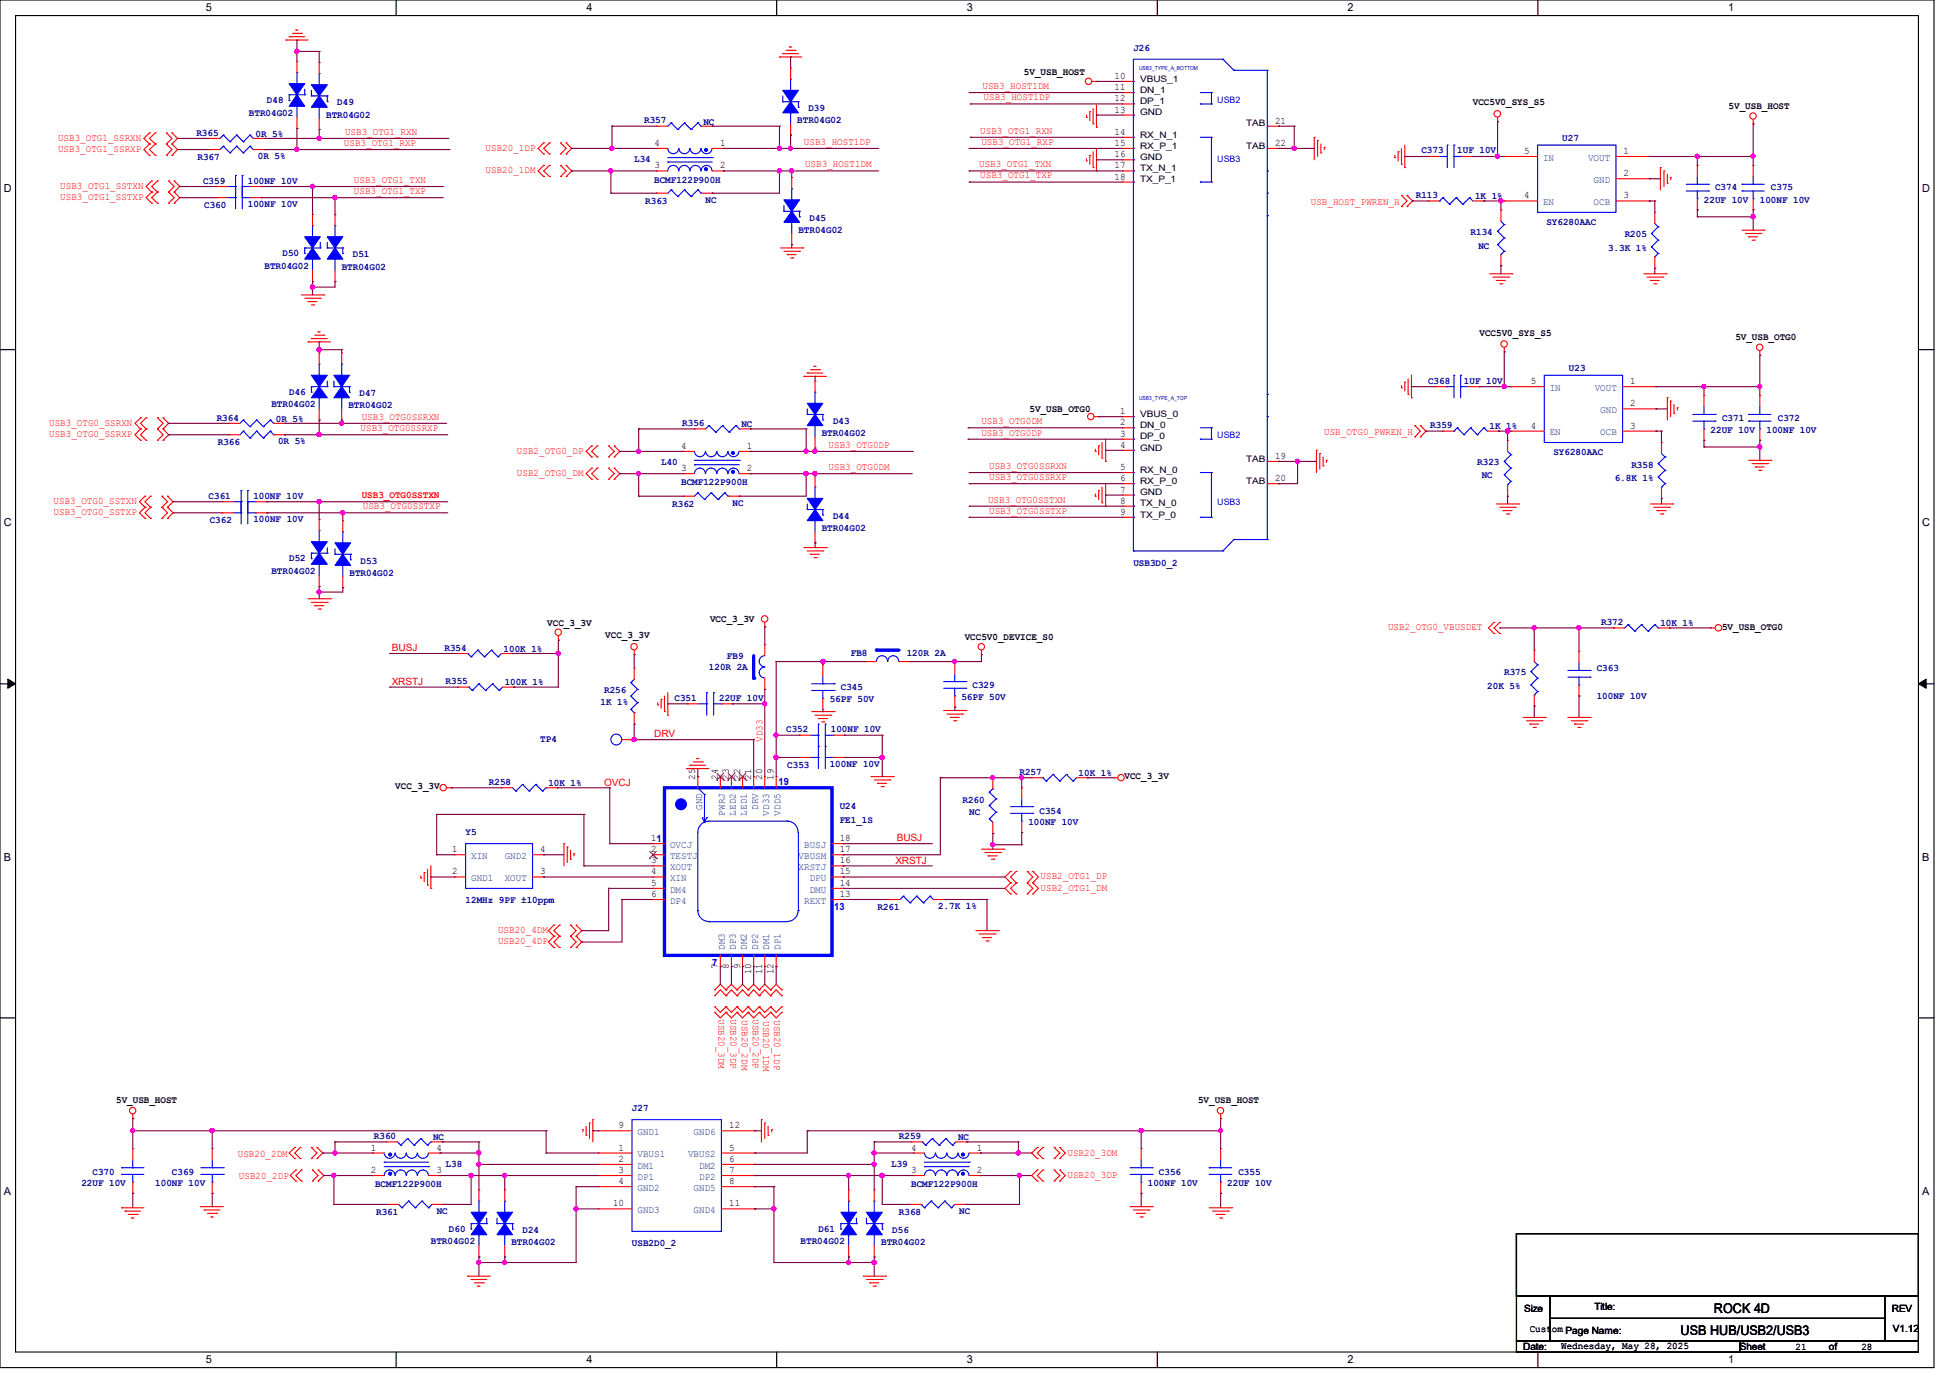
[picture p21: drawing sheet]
<svg xmlns="http://www.w3.org/2000/svg" width="297mm" height="210mm" viewBox="0 0 297 210" stroke-linecap="round" stroke-linejoin="round" font-family="sans-serif">
<defs><g id="words">
<g font-size="2">
<text x="256.1" y="203.4">USB HUB/USB2/USB3</text>
<text x="261.2" y="200">ROCK 4D</text>
</g>
<g font-size="1.7">
<text x="31.4" y="1.7">5</text>
<text x="89.4" y="1.7">4</text>
<text x="147.4" y="1.7">3</text>
<text x="205.4" y="1.7">2</text>
<text x="263.4" y="1.7">1</text>
<text x=".6" y="29.3">D</text>
<text x="292.9" y="29.3">D</text>
<text x=".6" y="80.2">C</text>
<text x="292.9" y="80.2">C</text>
<text x=".6" y="131.1">B</text>
<text x="292.9" y="131.1">B</text>
<text x=".6" y="181.9">A</text>
<text x="292.9" y="181.9">A</text>
<text x="31.4" y="207.6">5</text>
<text x="89.4" y="207.6">4</text>
<text x="147.4" y="207.6">3</text>
<text x="205.4" y="207.6">2</text>
<text x="263.4" y="207.6">1</text>
</g>
<g font-size="1.5">
<text x="156" y="11.5">5V_USB_HOST</text>
<text x="169.8" y="12">10</text>
<text x="169.8" y="13.7">11</text>
<text x="169.8" y="15.5">12</text>
<text x="169.8" y="17.1">13</text>
<text x="224.4" y="16">VCC5V0_SYS_S5</text>
<text x="263.4" y="16.6">5V_USB_HOST</text>
<text x="99.7" y="22.2">4</text>
<text x="109.7" y="22.2">1</text>
<text x="169.8" y="20.5">14</text>
<text x="169.8" y="22.2">15</text>
<text x="169.8" y="24">16</text>
<text x="194.3" y="18.8">21</text>
<text x="194.3" y="22.2">22</text>
<text x="232.3" y="23.5">5</text>
<text x="247.4" y="23.5">1</text>
<text x="99.7" y="25.7">3</text>
<text x="109.7" y="25.7">2</text>
<text x="169.8" y="25.7">17</text>
<text x="169.8" y="27.3">18</text>
<text x="247.4" y="26.8">2</text>
<text x="232.3" y="30.2">4</text>
<text x="247.4" y="30.2">3</text>
<text x="225.5" y="51.1">VCC5V0_SYS_S5</text>
<text x="264.4" y="51.8">5V_USB_OTG0</text>
<text x="233.3" y="58.5">5</text>
<text x="248.4" y="58.5">1</text>
<text x="156.9" y="62.7">5V_USB_OTG0</text>
<text x="170.7" y="63.1">1</text>
<text x="170.7" y="64.8">2</text>
<text x="233.3" y="65.3">4</text>
<text x="248.4" y="65.3">3</text>
<text x="248.4" y="61.9">2</text>
<text x="103.8" y="68.4">4</text>
<text x="103.8" y="71.8">3</text>
<text x="113.8" y="68.4">1</text>
<text x="113.8" y="71.8">2</text>
<text x="170.7" y="66.5">3</text>
<text x="170.7" y="68.2">4</text>
<text x="170.7" y="71.6">5</text>
<text x="194.3" y="69.9">19</text>
<text x="170.7" y="73.3">6</text>
<text x="170.7" y="75">7</text>
<text x="170.7" y="76.7">8</text>
<text x="194.3" y="73.3">20</text>
<text x="170.7" y="78.4">9</text>
<text x="83.4" y="95.4">VCC_3_3V</text>
<text x="108.2" y="94.7">VCC_3_3V</text>
<text x="262.4" y="95.9">5V_USB_OTG0</text>
<text x="92.2" y="97.2">VCC_3_3V</text>
<text x="147" y="97.4">VCC5V0_DEVICE_S0</text>
<text x="106" y="118.8" transform="rotate(-90 106 118.8)">25</text>
<text x="109.4" y="118.8" transform="rotate(-90 109.4 118.8)">24</text>
<text x="111.1" y="118.8" transform="rotate(-90 111.1 118.8)">23</text>
<text x="112.8" y="118.8" transform="rotate(-90 112.8 118.8)">22</text>
<text x="114.5" y="118.8" transform="rotate(-90 114.5 118.8)">21</text>
<text x="116.2" y="118.8" transform="rotate(-90 116.2 118.8)">20</text>
<text x="117.9" y="118.8" transform="rotate(-90 117.9 118.8)">19</text>
<text x="171.4" y="118.7">VCC_3_3V</text>
<text x="60.2" y="120.2">VCC_3_3V</text>
<text x="68.9" y="129.8">1</text>
<text x="82.3" y="129.8">4</text>
<text x="99.2" y="129.8">2</text>
<text x="99.2" y="131.5">3</text>
<text x="99.2" y="128.1">11</text>
<text x="128" y="131.5">16</text>
<text x="128" y="129.8">17</text>
<text x="128" y="128.1">18</text>
<text x="68.9" y="133.2">2</text>
<text x="82.3" y="133.2">3</text>
<text x="99.2" y="133.2">4</text>
<text x="99.2" y="134.9">5</text>
<text x="99.2" y="136.6">6</text>
<text x="128" y="136.6">13</text>
<text x="128" y="134.9">14</text>
<text x="128" y="133.2">15</text>
<text x="109.4" y="147.5" transform="rotate(-90 109.4 147.5)">7</text>
<text x="111.1" y="147.5" transform="rotate(-90 111.1 147.5)">8</text>
<text x="112.8" y="147.5" transform="rotate(-90 112.8 147.5)">9</text>
<text x="114.5" y="148.4" transform="rotate(-90 114.5 148.4)">10</text>
<text x="116.2" y="148.4" transform="rotate(-90 116.2 148.4)">11</text>
<text x="117.9" y="148.4" transform="rotate(-90 117.9 148.4)">12</text>
<text x="17.7" y="168">5V_USB_HOST</text>
<text x="94.3" y="171.8">9</text>
<text x="111.1" y="171.8">12</text>
<text x="182.6" y="168">5V_USB_HOST</text>
<text x="56.5" y="175.2">1</text>
<text x="56.5" y="178.6">2</text>
<text x="66.5" y="175.2">4</text>
<text x="66.5" y="178.6">3</text>
<text x="94.3" y="175.2">1</text>
<text x="94.3" y="177">2</text>
<text x="94.3" y="178.6">3</text>
<text x="111.1" y="175.2">5</text>
<text x="111.1" y="177">6</text>
<text x="111.1" y="178.6">7</text>
<text x="138.9" y="175.2">4</text>
<text x="138.9" y="178.6">3</text>
<text x="148.9" y="175.2">1</text>
<text x="148.9" y="178.6">2</text>
<text x="93.4" y="183.7">10</text>
<text x="94.3" y="180.3">4</text>
<text x="111.1" y="180.3">8</text>
<text x="111.1" y="183.7">11</text>
<text x="232.3" y="199.8">Size</text>
<text x="233.1" y="202.9">Custom Page Name:</text>
<text x="243" y="199.5">Title:</text>
<text x="288.3" y="199.8">REV</text>
<text x="288.5" y="202.9">V1.12</text>
<text x="232.1" y="205.6">Date:</text>
<text x="237.9" y="205.4">Wednesday, May 28, 2025</text>
<text x="265.1" y="205.6">Sheet</text>
<text x="273.6" y="205.6">21</text>
<text x="278.7" y="205.6">of</text>
<text x="283.7" y="205.6">28</text>
</g>
<g font-size="1.5" fill="#00007f">
<text x="172.7" y="7.7">J26</text>
<text x="37.9" y="17.6">BTR04G02</text>
<text x="40.7" y="15.7">D48</text>
<text x="49.7" y="17.9">BTR04G02</text>
<text x="51.4" y="16">D49</text>
<text x="123.2" y="16.9">D39</text>
<text x="29.9" y="20.7">R365</text>
<text x="38.9" y="20.8">0R 5%</text>
<text x="98.2" y="18.8">R357</text>
<text x="107.2" y="19">NC</text>
<text x="121.5" y="18.8">BTR04G02</text>
<text x="216.6" y="23.4">C373</text>
<text x="222.1" y="23.4">1UF 10V</text>
<text x="238.1" y="21.5">U27</text>
<text x="30.1" y="24.4">R367</text>
<text x="30.9" y="28">C359</text>
<text x="37.8" y="28">100NF 10V</text>
<text x="39.3" y="24.2">0R 5%</text>
<text x="96.6" y="24.7">L34</text>
<text x="99.7" y="27.8">BCMF122P900H</text>
<text x="261.4" y="29">C374</text>
<text x="269.9" y="29">C375</text>
<text x="31.1" y="31.7">C360</text>
<text x="37.8" y="31.5">100NF 10V</text>
<text x="98.3" y="31">R363</text>
<text x="107.5" y="30.9">NC</text>
<text x="121.7" y="35.5">BTR04G02</text>
<text x="123.4" y="33.6">D45</text>
<text x="215.8" y="30.2">R113</text>
<text x="224.1" y="35.8">R134</text>
<text x="224.8" y="30.4">1K 1%</text>
<text x="235.7" y="34.3">SY6280AAC</text>
<text x="259.7" y="30.9">22UF 10V</text>
<text x="268.2" y="30.9">100NF 10V</text>
<text x="40.3" y="40.9">BTR04G02</text>
<text x="43.1" y="39">D50</text>
<text x="52.1" y="41.1">BTR04G02</text>
<text x="53.8" y="39.2">D51</text>
<text x="225.3" y="37.8">NC</text>
<text x="245.1" y="38.2">3.3K 1%</text>
<text x="247.6" y="36.2">R205</text>
<text x="217.6" y="58.4">C368</text>
<text x="223.1" y="58.4">1UF 10V</text>
<text x="239.1" y="56.6">U23</text>
<text x="33" y="64">R364</text>
<text x="41.4" y="62">BTR04G02</text>
<text x="42" y="64.2">0R 5%</text>
<text x="44.1" y="60.2">D46</text>
<text x="53.1" y="62.2">BTR04G02</text>
<text x="54.8" y="60.3">D47</text>
<text x="104" y="64.9">R356</text>
<text x="113" y="65.1">NC</text>
<text x="127" y="64.6">D43</text>
<text x="218" y="65.2">R359</text>
<text x="227" y="65.4">1K 1%</text>
<text x="260.7" y="65.9">22UF 10V</text>
<text x="262.4" y="64">C371</text>
<text x="269.2" y="65.9">100NF 10V</text>
<text x="270.9" y="64">C372</text>
<text x="33.2" y="67.8">R366</text>
<text x="42.4" y="67.6">0R 5%</text>
<text x="100.8" y="70.9">L40</text>
<text x="125.2" y="66.4">BTR04G02</text>
<text x="225.1" y="70.9">R323</text>
<text x="236.7" y="69.3">SY6280AAC</text>
<text x="248.6" y="71.2">R358</text>
<text x="31.8" y="76">C361</text>
<text x="38.6" y="76">100NF 10V</text>
<text x="102.4" y="77.2">R362</text>
<text x="103.8" y="73.9">BCMF122P900H</text>
<text x="111.6" y="77">NC</text>
<text x="225.8" y="72.7">NC</text>
<text x="246.1" y="73.2">6.8K 1%</text>
<text x="32" y="79.7">C362</text>
<text x="38.6" y="79.5">100NF 10V</text>
<text x="125.2" y="80.9">BTR04G02</text>
<text x="127" y="79">D44</text>
<text x="41.4" y="87.4">BTR04G02</text>
<text x="44.1" y="85.5">D52</text>
<text x="53.3" y="87.7">BTR04G02</text>
<text x="54.9" y="85.9">D53</text>
<text x="172.7" y="86.2">USB3D0_2</text>
<text x="244" y="95.2">R372</text>
<text x="253" y="95.4">10K 1%</text>
<text x="67.7" y="99.1">R354</text>
<text x="76.7" y="99.3">100K 1%</text>
<text x="110.8" y="100.3">FB9</text>
<text x="129.7" y="99.9">FB8</text>
<text x="138.2" y="99.9">120R 2A</text>
<text x="67.9" y="104.2">R355</text>
<text x="76.9" y="104.4">100K 1%</text>
<text x="91.5" y="107.4">1K 1%</text>
<text x="92.1" y="105.6">R256</text>
<text x="102.8" y="106.8">C351</text>
<text x="108" y="102">120R 2A</text>
<text x="109.6" y="106.8">22UF 10V</text>
<text x="126.4" y="106.9">56PF 50V</text>
<text x="128.1" y="105.1">C345</text>
<text x="146.5" y="106.6">56PF 50V</text>
<text x="148.2" y="104.7">C329</text>
<text x="226.6" y="104.9">20K 5%</text>
<text x="229.2" y="102.9">R375</text>
<text x="243.3" y="102.2">C363</text>
<text x="243.3" y="106.4">100NF 10V</text>
<text x="82.3" y="113.1">TP4</text>
<text x="119.8" y="111.5">C352</text>
<text x="126.6" y="111.5">100NF 10V</text>
<text x="74.5" y="119.5">R258</text>
<text x="83.6" y="119.7">10K 1%</text>
<text x="120" y="117">C353</text>
<text x="126.4" y="116.8">100NF 10V</text>
<text x="155.4" y="118">R257</text>
<text x="164.4" y="118.2">10K 1%</text>
<text x="128" y="123.3">U24</text>
<text x="128" y="125.3">FE1_1S</text>
<text x="146.7" y="122.3">R260</text>
<text x="147.7" y="124.1">NC</text>
<text x="156.7" y="125.6">100NF 10V</text>
<text x="158.4" y="124">C354</text>
<text x="70.9" y="127.2">Y5</text>
<text x="70.9" y="137.6">12MHz 9PF ±10ppm</text>
<text x="133.7" y="138.6">R261</text>
<text x="143" y="138.4">2.7K 1%</text>
<text x="57" y="173.5">R360</text>
<text x="66" y="173.7">NC</text>
<text x="96.3" y="169.2">J27</text>
<text x="137" y="173.5">R259</text>
<text x="146" y="173.7">NC</text>
<text x="14.1" y="178.9">C370</text>
<text x="26.2" y="178.9">C369</text>
<text x="67.9" y="177.7">L38</text>
<text x="135.8" y="177.7">L39</text>
<text x="176.6" y="178.9">C356</text>
<text x="188.7" y="178.9">C355</text>
<text x="12.4" y="180.6">22UF 10V</text>
<text x="23.7" y="180.6">100NF 10V</text>
<text x="57.1" y="180.8">BCMF122P900H</text>
<text x="57.3" y="185">R361</text>
<text x="66.5" y="184.9">NC</text>
<text x="137" y="185">R368</text>
<text x="138.9" y="180.8">BCMF122P900H</text>
<text x="146.2" y="184.9">NC</text>
<text x="174.9" y="180.6">100NF 10V</text>
<text x="187" y="180.6">22UF 10V</text>
<text x="65.7" y="189.5">BTR04G02</text>
<text x="68.4" y="187.6">D60</text>
<text x="77.9" y="189.7">BTR04G02</text>
<text x="79.6" y="187.8">D24</text>
<text x="96.3" y="189.8">USB2D0_2</text>
<text x="122" y="189.5">BTR04G02</text>
<text x="124.7" y="187.6">D61</text>
<text x="134.3" y="189.7">BTR04G02</text>
<text x="136" y="187.8">D56</text>
</g>
<g font-size="1.5" fill="#f00">
<text x="149.7" y="13.5">USB3_HOST1DM</text>
<text x="149.9" y="15.3">USB3_HOST1DP</text>
<text x="8.8" y="23.2">USB3_OTG1_SSRXP</text>
<text x="8.8" y="21.5">USB3_OTG1_SSRXN</text>
<text x="52.4" y="22.2">USB3_OTG1_RXP</text>
<text x="52.6" y="20.5">USB3_OTG1_RXN</text>
<text x="74" y="23">USB20_1DP</text>
<text x="122.5" y="22.1">USB3_HOST1DP</text>
<text x="149.4" y="20.4">USB3_OTG1_RXN</text>
<text x="149.6" y="22.1">USB3_OTG1_RXP</text>
<text x="9.2" y="28.8">USB3_OTG1_SSTXN</text>
<text x="53.9" y="27.9">USB3_OTG1_TXN</text>
<text x="53.9" y="29.5">USB3_OTG1_TXP</text>
<text x="74" y="26.4">USB20_1DM</text>
<text x="122.7" y="25.5">USB3_HOST1DM</text>
<text x="149.2" y="25.5">USB3_OTG1_TXN</text>
<text x="149.4" y="27.2">USB3_OTG1_TXP</text>
<text x="9.2" y="30.5">USB3_OTG1_SSTXP</text>
<text x="199.8" y="31.2">USB_HOST_PWREN_H</text>
<text x="7.5" y="64.9">USB3_OTG0_SSRXN</text>
<text x="54.9" y="65.7">USB3_OTG0SSRXP</text>
<text x="55.1" y="63.9">USB3_OTG0SSRXN</text>
<text x="149.6" y="64.6">USB3_OTG0DM</text>
<text x="7.5" y="66.5">USB3_OTG0_SSRXP</text>
<text x="78.8" y="69.1">USB2_OTG0_DP</text>
<text x="126.3" y="68.2">USB3_OTG0DP</text>
<text x="126.3" y="71.6">USB3_OTG0DM</text>
<text x="149.6" y="66.3">USB3_OTG0DP</text>
<text x="150.7" y="71.4">USB3_OTG0SSRXN</text>
<text x="201.8" y="66.2">USB_OTG0_PWREN_H</text>
<text x="8.2" y="76.8">USB3_OTG0_SSTXN</text>
<text x="55.1" y="75.9">USB3_OTG0SSTXN</text>
<text x="55.3" y="77.6">USB3_OTG0SSTXP</text>
<text x="78.8" y="72.5">USB2_OTG0_DM</text>
<text x="150.6" y="76.5">USB3_OTG0SSTXN</text>
<text x="150.7" y="73.1">USB3_OTG0SSRXP</text>
<text x="8.2" y="78.5">USB3_OTG0_SSTXP</text>
<text x="150.7" y="78.2">USB3_OTG0SSTXP</text>
<text x="59.7" y="99.2">BUSJ</text>
<text x="211.5" y="96">USB2_OTG0_VBUSDET</text>
<text x="59.7" y="104.3">XRSTJ</text>
<text x="99.7" y="112.3">DRV</text>
<text x="116.2" y="113" transform="rotate(-90 116.2 113)">VD33</text>
<text x="92.1" y="119.6">OVCJ</text>
<text x="136.5" y="131.5">XRSTJ</text>
<text x="136.7" y="128.1">BUSJ</text>
<text x="158.6" y="133.9">USB2_OTG1_DP</text>
<text x="158.6" y="135.7">USB2_OTG1_DM</text>
<text x="75.9" y="142.1">USB20_4DM</text>
<text x="75.9" y="143.8">USB20_4DP</text>
<text x="109.5" y="155.2" transform="rotate(90 109.5 155.2)">USB20_3DM</text>
<text x="111.3" y="155.2" transform="rotate(90 111.3 155.2)">USB20_3DP</text>
<text x="113" y="155.4" transform="rotate(90 113 155.4)">USB20_2DM</text>
<text x="114.7" y="155.2" transform="rotate(90 114.7 155.2)">USB20_2DP</text>
<text x="116.3" y="155.5" transform="rotate(90 116.3 155.5)">USB20_1DM</text>
<text x="118" y="155.4" transform="rotate(90 118 155.4)">USB20_1DP</text>
<text x="36.2" y="176.1">USB20_2DM</text>
<text x="36.4" y="179.6">USB20_2DP</text>
<text x="162.7" y="179.4">USB20_3DP</text>
<text x="162.7" y="176">USB20_3DM</text>
</g>
<g font-size="1.5" fill="#003f7f">
<text x="235.2" y="24.5">IN</text>
<text x="242" y="24.5">VOUT</text>
<text x="242.9" y="27.9">GND</text>
<text x="235.2" y="31.2">EN</text>
<text x="242.9" y="31.2">OCB</text>
<text x="236.2" y="59.5">IN</text>
<text x="243" y="59.5">VOUT</text>
<text x="243.9" y="62.9">GND</text>
<text x="236.2" y="66.3">EN</text>
<text x="243.9" y="66.3">OCB</text>
<text x="107" y="123.4" transform="rotate(-90 107 123.4)">GND</text>
<text x="110.4" y="124.2" transform="rotate(-90 110.4 124.2)">PWRJ</text>
<text x="112.1" y="124.2" transform="rotate(-90 112.1 124.2)">LED2</text>
<text x="113.8" y="124.2" transform="rotate(-90 113.8 124.2)">LED1</text>
<text x="115.5" y="123.4" transform="rotate(-90 115.5 123.4)">DRV</text>
<text x="117.2" y="124.2" transform="rotate(-90 117.2 124.2)">VD33</text>
<text x="119" y="124.2" transform="rotate(-90 119 124.2)">VDD5</text>
<text x="71.8" y="130.8">XIN</text>
<text x="76.9" y="130.8">GND2</text>
<text x="102.1" y="130.8">TESTJ</text>
<text x="102.1" y="129.1">OVCJ</text>
<text x="121.7" y="130.8">VBUSM</text>
<text x="122.6" y="129.1">BUSJ</text>
<text x="71.8" y="134.2">GND1</text>
<text x="76.9" y="134.2">XOUT</text>
<text x="102.1" y="132.5">XOUT</text>
<text x="102.1" y="134.2">XIN</text>
<text x="102.1" y="135.9">DM4</text>
<text x="102.1" y="137.6">DP4</text>
<text x="121.7" y="132.5">XRSTJ</text>
<text x="122.6" y="137.6">REXT</text>
<text x="123.4" y="135.9">DMU</text>
<text x="123.4" y="134.2">DPU</text>
<text x="110.4" y="144.6" transform="rotate(-90 110.4 144.6)">DM3</text>
<text x="112.1" y="144.6" transform="rotate(-90 112.1 144.6)">DP3</text>
<text x="113.8" y="144.6" transform="rotate(-90 113.8 144.6)">DM2</text>
<text x="115.5" y="144.6" transform="rotate(-90 115.5 144.6)">DP2</text>
<text x="117.2" y="144.6" transform="rotate(-90 117.2 144.6)">DM1</text>
<text x="119" y="144.6" transform="rotate(-90 119 144.6)">DP1</text>
<text x="97.2" y="172.8">GND1</text>
<text x="105.7" y="172.8">GND6</text>
<text x="97.2" y="176.2">VBUS1</text>
<text x="97.2" y="178">DM1</text>
<text x="97.2" y="179.7">DP1</text>
<text x="104.9" y="176.2">VBUS2</text>
<text x="106.6" y="178">DM2</text>
<text x="106.6" y="179.7">DP2</text>
<text x="97.2" y="181.4">GND2</text>
<text x="97.2" y="184.7">GND3</text>
<text x="105.7" y="181.4">GND5</text>
<text x="105.7" y="184.7">GND4</text>
</g>
<g font-size="1.5" fill="#00f">
<text x="118.6" y="119.5">19</text>
<text x="127.1" y="138.6">13</text>
<text x="108.5" y="147.1">7</text>
</g>
<g font-size="1.4">
<text x="173.7" y="12.4">VBUS_1</text>
<text x="173.7" y="14.1">DN_1</text>
<text x="173.7" y="15.8">DP_1</text>
<text x="173.7" y="17.6">GND</text>
<text x="173.7" y="21">RX_N_1</text>
<text x="173.7" y="22.6">RX_P_1</text>
<text x="189.9" y="19.3">TAB</text>
<text x="189.9" y="22.6">TAB</text>
<text x="173.7" y="24.3">GND</text>
<text x="173.7" y="26.1">TX_N_1</text>
<text x="173.7" y="27.8">TX_P_1</text>
<text x="173.7" y="63.5">VBUS_0</text>
<text x="173.7" y="65.2">DN_0</text>
<text x="173.7" y="66.9">DP_0</text>
<text x="173.7" y="68.6">GND</text>
<text x="189.9" y="70.3">TAB</text>
<text x="173.7" y="72">RX_N_0</text>
<text x="173.7" y="73.7">RX_P_0</text>
<text x="173.7" y="75.4">GND</text>
<text x="173.7" y="77.1">TX_N_0</text>
<text x="189.9" y="73.7">TAB</text>
<text x="173.7" y="78.8">TX_P_0</text>
</g>
<g font-size="1.4" fill="#00f">
<text x="185.5" y="15.7">USB2</text>
<text x="185.5" y="24.7">USB3</text>
<text x="185.5" y="66.7">USB2</text>
<text x="185.5" y="77">USB3</text>
</g>
<g font-size=".8" fill="#00f">
<text x="173.6" y="10.7">USB3_TYPE_A_BOTTOM</text>
<text x="173.6" y="60.9">USB3_TYPE_A_TOP</text>
</g>
</g></defs>
<path d="M0 0h294.7v208.3h-294.7zM2.4 2.4h290v203.5h-290z" fill="none" stroke="#000" stroke-width=".17"/>
<g fill="#fff">
<path d="M31.4 .3h.9v1.8h-.9z"/>
<path d="M31.4 206.2h.9v1.8h-.9z"/>
</g>
<path d="M60.4 0v2.4M60.4 205.9v2.4" fill="none" stroke="#000" stroke-width=".17"/>
<g fill="#fff">
<path d="M89.4 .3h.9v1.8h-.9z"/>
<path d="M89.4 206.2h.9v1.8h-.9z"/>
</g>
<path d="M118.4 0v2.4M118.4 205.9v2.4" fill="none" stroke="#000" stroke-width=".17"/>
<g fill="#fff">
<path d="M147.4 .3h.9v1.8h-.9z"/>
<path d="M147.4 206.2h.9v1.8h-.9z"/>
</g>
<path d="M176.4 0v2.4M176.4 205.9v2.4" fill="none" stroke="#000" stroke-width=".17"/>
<g fill="#fff">
<path d="M205.4 .3h.9v1.8h-.9z"/>
<path d="M205.4 206.2h.9v1.8h-.9z"/>
</g>
<path d="M234.4 0v2.4M234.4 205.9v2.4" fill="none" stroke="#000" stroke-width=".17"/>
<g fill="#fff">
<path d="M263.4 .3h.9v1.8h-.9z"/>
<path d="M263.4 206.2h.9v1.8h-.9z"/>
<path d="M.6 27.8h1.2v1.9h-1.2z"/>
<path d="M292.9 27.8h1.2v1.9h-1.2z"/>
<path d="M.6 78.7h1.2v1.9h-1.2z"/>
<path d="M292.9 78.7h1.2v1.9h-1.2z"/>
</g>
<path d="M0 53.3h2.4M292.4 53.3h2.3" fill="none" stroke="#000" stroke-width=".17"/>
<g fill="#fff">
<path d="M.6 129.6h1.1v1.8h-1.1z"/>
<path d="M292.9 129.6h1.1v1.8h-1.1z"/>
</g>
<path d="M0 104.1h2.4M292.4 104.1h2.3" fill="none" stroke="#000" stroke-width=".17"/>
<path d="M1.2 103.4l1.2 .7-1.2 .7zM292.4 104.1l1.1-.7v1.4z" fill="#000" stroke="#000" stroke-width=".15"/>
<g fill="#fff">
<path d="M.6 180.5h1.1v1.8h-1.1z"/>
<path d="M292.9 180.5h1.1v1.8h-1.1z"/>
</g>
<path d="M0 155h2.4M292.4 155h2.3M231.1 187.9h61.3v9.5h-61.3zM231.1 197.4h5.1v6.8h-5.1zM236.2 197.4h51v3.4h-51zM287.2 197.4h5.2v6.8h-5.2zM231.1 204.2h34v1.7h-34zM236.2 200.8h51v3.4h-51zM265.1 204.2h27.3v1.7h-27.3z" fill="none" stroke="#000" stroke-width=".17"/>
<g fill="none" stroke="#f00" stroke-width=".17">
<path d="M43.6 6.1h.1M43.6 6.1h3.3M44.1 5.6h.1M44.1 5.6h2.3M44.6 5.1h1.3M45.1 4.6h.1M45.1 4.6h.3M45.9 5.1h.1M100 19.2h.1M100 19.2h1.8M106.8 19.2h1.7M108.5 19.2h.1"/>
<path d="M118.8 8.7h.1M118.8 8.7h3.4M119.3 8.2h.1M119.3 8.2h2.4M119.8 7.7h1.4M120.3 7.2h.1M120.3 7.2h.4M120.5 10.4h.1M120.5 10.4v1.7M120.5 18.9v1.7M121.2 7.7h.1M165.6 17.9h.1"/>
<path d="M165.6 17.5v.4M166.1 17h.1M166.1 17v1.4M166.4 12.4h.7M166.6 18.9h.1M166.6 16.5v2.4M167.1 19.4h.1M167.1 12.4h.1M167.1 16v3.4M171 12.4h.1M171 14.1h.1M171 15.8h.1"/>
<path d="M171 17.5h.1M171 12.4h1.7M171 14.1h1.7M171 15.8h1.7M171 17.5h1.7M193.1 19.2h1.8M194.9 19.2h.1M228.2 18.5h.1M228.2 17.9v.6M267.2 18.9h.1M267.2 18.2v.7M22.8 23.7h.1"/>
<path d="M22.8 21.9h.1M22.8 20.2h.1M22.8 21.9l-.9 .9 .9 .9M22.8 20.2l-.9 .9 .9 .8M23.1 30.9h.1M23.1 29.3h.1M23.1 27.6h.1M23.1 29.3l-.8 .8 .8 .8M23.1 27.6l-.8 .8 .8 .9M23.7 23.7h.1M23.7 21.9h.1M23.7 20.2h.1"/>
<path d="M23.7 21.9l-.9 .9 .9 .9M23.7 20.2l-.9 .9 .9 .8M24 30.9h.1M24 29.3h.1M24 27.6h.1M24 29.3l-.9 .8 .9 .8M24 27.6l-.9 .8 .9 .9M25.4 23.7h.1M25.4 21.9h.1M25.4 20.2h.1M25.4 21.9l.8 .9-.8 .9M25.4 20.2l.8 .9-.8 .8"/>
<path d="M25.7 30.9h.1M25.7 29.3h.1M25.7 27.6h.1M25.7 29.3l.8 .8-.8 .8M25.7 27.6l.8 .8-.8 .9M26.2 21.9h.1M26.2 23.7h.1M26.2 20.2h.1M26.2 21.9l.9 .9-.9 .9M26.2 20.2l.9 .9-.9 .8M26.5 29.3h.1M26.5 30.9h.1"/>
<path d="M26.5 27.6h.1M26.5 29.3l.9 .8-.9 .8M26.5 27.6l.9 .8-.9 .9M31.8 22.8h.1M31.8 21.1h.1M31.8 22.8h1.7M31.8 21.1h1.7M38.6 22.8h1.7M38.6 21.1h1.7M40.3 22.8h.1M40.3 21.1h.1M51.1 32.7h.1"/>
<path d="M51.1 32.7v1.7M82.8 23.5h.1M82.8 21.8h.1M82.8 26.9h.1M82.8 25.2h.1M82.8 21.8l-.8 .8 .8 .9M82.8 25.2l-.8 .8 .8 .9M83.7 23.5h.1M83.7 21.8h.1M83.7 26.9h.1M83.7 25.2h.1M83.7 21.8l-.9 .8 .9 .9"/>
<path d="M83.7 25.2l-.9 .8 .9 .9M85.4 23.5h.1M85.4 21.8h.1M85.4 26.9h.1M85.4 25.2h.1M85.4 21.8l.9 .8-.9 .9M85.4 25.2l.9 .8-.9 .9M86.3 21.8h.1M86.3 23.5h.1M86.3 25.2h.1M86.3 26.9h.1M86.3 21.8l.8 .8-.8 .9"/>
<path d="M86.3 25.2l.8 .8-.8 .9M119 37.8h3.3M119.5 38.3h2.3M120 38.8h.1M120 38.8h1.3M120.5 20.6h.1M120.5 39.3h.3M120.8 39.3h.1M121.8 38.3h.1M122.3 37.8h.1M165.6 24.5h.1M165.6 24.2v.3"/>
<path d="M166.1 23.7h.1M166.1 23.7v1.3M166.6 25.5h.1M166.6 23.1v2.4M167.1 26h.1M167.1 22.6v3.4M171 20.9h.1M171 22.6h.1M171 24.3h.1M171 26h.1M171 27.7h.1M171 20.9h1.7"/>
<path d="M171 22.6h1.7M171 24.3h1.7M171 26h1.7M171 27.7h1.7M193.1 22.6h1.8M194.9 22.6h.1M200.3 20.9h.1M200.3 20.9v3.4M200.8 21.4h.1M200.8 21.4v2.4M201.3 23.3h.1M201.3 21.9v1.4"/>
<path d="M201.8 22.4h.1M201.8 22.4v.4M212.6 24h.1M212.6 23.7v.3M213.1 23.1h.1M213.1 23.1v1.4M213.6 25h.1M213.6 31.5h.1M213.6 29.8h.1M213.6 22.6v2.4M213.6 29.8l.8 .8-.8 .9M214.1 25.5h.1"/>
<path d="M214.1 22.1v3.4M214.4 29.8h.1M214.4 31.5h.1M214.4 29.8l.9 .8-.9 .9M217.6 30.6h.1M217.6 30.6h1.8M224.5 30.6h1.6M226.1 30.6h.1M228.7 32h.1M228.7 32v1.7M228.7 38.8v1.7M253 25.5h.1"/>
<path d="M253 25.5v3.4M253.6 26h.1M253.6 26v2.4M254.1 27.9h.1M254.1 26.5v1.4M254.6 27.1h.1M254.6 27.1v.3M258.7 25.2h.1M258.7 32h.1M258.7 25.2v1.7M258.7 30.3v1.7M265.5 35.1h3.4"/>
<path d="M266 35.6h2.4M266.5 36.1h.1M266.5 36.1h1.3M267 36.6h.3M267.2 25.2h.1M267.2 32h.1M267.2 25.2v1.7M267.2 30.3v1.7M267.3 36.6h.1M268.4 35.6h.1M268.9 35.1h.1M45.9 44.9h3.5"/>
<path d="M46.4 45.4h2.4M46.9 52.1h.1M46.9 45.9h.1M46.9 52.1h3.5M46.9 45.9h1.4M47.5 51.6h.1M47.5 51.6h2.4M47.5 46.4h.3M47.8 46.4h.1M48 51.1h1.4M48.5 50.5h.1M48.5 50.5h.3"/>
<path d="M48.8 45.4h.1M49.4 51.1h.1M49.4 44.9h.1M51.1 42.9h.1M51.1 41.2v1.7M122.5 57.3h.1M122.5 57.3h3.4M123 56.8h.1M123 56.8h2.4M123.5 56.3h1.4M124 55.8h.1M124 55.8h.4"/>
<path d="M124.2 58h.1M124.2 58v1.7M124.9 56.3h.1M213.6 59.1h.1M213.6 58.7v.4M214.1 58.2h.1M214.1 58.2v1.4M214.6 57.7v2.4M215.1 57.1v3.5M227 41.7h3.4M227.5 42.2h2.4M228 42.7h.1"/>
<path d="M228 42.7h1.4M228.6 43.2h.3M228.7 40.5h.1M228.9 43.2h.1M229.2 53.6h.1M229.2 52.9v.7M229.9 42.2h.1M230.3 58.9h.1M230.3 58.9h5M230.4 41.7h.1M247.3 58.9h5M250.5 41.7h3.4"/>
<path d="M251 42.2h2.4M251.5 42.7h.1M251.5 42.7h1.4M252 43.2h.3M252.3 43.2h.1M252.3 58.9h.1M253.4 42.2h.1M253.9 41.7h.1M268.2 54.1h.1M268.2 53.4v.7M21.4 67.1h.1M21.4 65.3h.1"/>
<path d="M21.4 63.6h.1M21.4 65.3l-.8 .9 .8 .9M21.4 63.6l-.8 .9 .8 .8M22.1 79h.1M22.1 77.3h.1M22.1 75.6h.1M22.1 77.3l-.8 .8 .8 .9M22.1 75.6l-.8 .8 .8 .9M22.3 67.1h.1M22.3 65.3h.1M22.3 63.6h.1M22.3 65.3l-.9 .9 .9 .9"/>
<path d="M22.3 63.6l-.9 .9 .9 .8M22.9 79h.1M22.9 77.3h.1M22.9 75.6h.1M22.9 77.3l-.8 .8 .8 .9M22.9 75.6l-.8 .8 .8 .9M24 67.1h.1M24 65.3h.1M24 63.6h.1M24 65.3l.8 .9-.8 .9M24 63.6l.8 .9-.8 .8M24.7 79h.1"/>
<path d="M24.7 77.3h.1M24.7 75.6h.1M24.7 77.3l.8 .8-.8 .9M24.7 75.6l.8 .8-.8 .9M24.8 65.3h.1M24.8 67.1h.1M24.8 63.6h.1M24.8 65.3l.9 .9-.9 .9M24.8 63.6l.9 .9-.9 .8M25.5 77.3h.1M25.5 79h.1M25.5 75.6h.1"/>
<path d="M25.5 77.3l.9 .8-.9 .9M25.5 75.6l.9 .8-.9 .9M33.9 78.1h.1M33.9 78.1h1.7M38.9 78.1h1.8M40.7 78.1h.1M48.6 79.1h.1M48.6 79.1v1.7M52.2 79.3h.1M52.2 79.3v1.7M90.2 69.6h.1M90.2 67.9h.1"/>
<path d="M90.2 73h.1M90.2 71.3h.1M90.2 67.9l-.9 .8 .9 .9M90.2 71.3l-.9 .8 .9 .9M91 69.6h.1M91 67.9h.1M91 73h.1M91 71.3h.1M91 71.3l-.8 .8 .8 .9M91 67.9l-.8 .8 .8 .9M92.8 69.6h.1M92.8 67.9h.1"/>
<path d="M92.8 73h.1M92.8 71.3h.1M92.8 67.9l.8 .8-.8 .9M92.8 71.3l.8 .8-.8 .9M93.6 67.9h.1M93.6 69.6h.1M93.6 71.3h.1M93.6 73h.1M93.6 67.9l.8 .8-.8 .9M93.6 71.3l.8 .8-.8 .9M105.8 65.3h.1M105.8 65.3h1.7"/>
<path d="M112.6 65.3h1.7M114.3 65.3h.1M124.2 72.5h.1M124.2 68.2h.1M124.2 66.5v1.7M124.2 72.5v1.7M166.8 63.5h.6M166.9 68.7h.1M166.9 75.6h.1M166.9 68.4v.3M166.9 75.2v.4M167.4 67.9h.1"/>
<path d="M167.4 74.7h.1M167.4 63.5h.1M167.4 67.9v1.4M167.4 74.7v1.4M167.9 69.8h.1M167.9 76.6h.1M167.9 67.4v2.4M167.9 74.2v2.4M168.5 70.3h.1M168.5 77.1h.1M168.5 66.9v3.4M168.5 73.7v3.4"/>
<path d="M171 63.5h.1M171 65.2h.1M171 66.9h.1M171 68.6h.1M171 72h.1M171 73.7h.1M171 75.4h.1M171 77.1h.1M171 78.8h.1M171 63.5h1.7M171 65.2h1.7M171 66.9h1.7"/>
<path d="M171 68.6h1.7M171 72h1.7M171 73.7h1.7M171 75.4h1.7M171 77.1h1.7M171 78.8h1.7M193.1 73.7h1.8M193.1 70.3h1.8M194.9 70.3h.1M194.9 73.7h.1M200.6 68.6h.1M200.6 68.6v3.4"/>
<path d="M201.1 69.1h.1M201.1 69.1v2.4M201.6 71h.1M201.6 69.6v1.4M202.1 70.1h.1M202.1 70.1v.3M214.6 60.1h.1M215.1 60.6h.1M215.6 66.5h.1M215.6 64.8h.1M215.6 64.8l.9 .9-.9 .8M216.5 64.8h.1"/>
<path d="M216.5 66.5h.1M216.5 64.8l.8 .9-.8 .8M219.9 65.7h.1M219.9 65.7h1.7M226.7 65.7h1.7M228 76.8h3.4M228.4 65.7h.1M228.6 77.3h2.3M229.1 77.8h.1M229.1 77.8h1.3M229.6 78.3h.3M229.9 78.3h.1"/>
<path d="M230.3 65.7h.1M230.3 65.7h5M230.9 77.3h.1M231.4 76.8h.1M247.3 65.7h5M247.3 62.3h5M251.5 76.8h3.4M252 77.3h2.4M252.3 65.7h.1M252.3 62.3h.1M252.5 77.8h.1M252.5 77.8h1.4"/>
<path d="M253 78.3h.4M253.4 78.3h.1M254.1 60.6h.1M254.1 60.6v3.4M254.4 77.3h.1M254.6 61.1h.1M254.6 61.1v2.4M254.9 76.8h.1M255.1 62.9h.1M255.1 61.6v1.3M255.6 62.1h.1M255.6 62.1v.3"/>
<path d="M259.7 60.2h.1M259.7 67.1h.1M259.7 60.2v1.7M259.7 65.3v1.8M266.5 70.1h3.4M267 70.6h2.4M267.5 71.1h.1M267.5 71.1h1.4M268 71.6h.4M268.4 71.6h.1M269.4 70.6h.1M269.9 70.1h.1"/>
<path d="M46.9 91.2h3.5M47.5 91.7h2.4M48 92.2h.1M48 92.2h1.4M48.5 92.8h.3M48.6 89.3h.1M48.6 87.6v1.7M48.8 92.8h.1M49.9 91.7h.1M50.4 91.2h.1M52.2 89.5h.1M52.2 87.8v1.7"/>
<path d="M85.1 97.5h.1M85.1 96.8v.7M96.6 99.7h.1M96.6 99v.7M116.5 95.5h.1M116.5 94.8v.7M122.5 83.4h3.4M123 83.9h2.4M123.5 84.4h.1M123.5 84.4h1.4M124 84.9h.4M124.2 82.7h.1"/>
<path d="M124.2 81v1.7M124.4 84.9h.1M125.4 83.9h.1M125.9 83.4h.1M149.6 99.7h.1M149.6 99v.7M227.7 94.8h.1M227.7 96.5h.1M227.7 94.8l-.9 .8 .9 .9M228.6 94.8h.1M228.6 96.5h.1M228.6 94.8l-.9 .8 .9 .9"/>
<path d="M240.6 99.2h.1M240.6 99.2v1.7M245.9 95.6h.1M245.9 95.6h1.7M252.7 95.6h1.7M254.4 95.6h.1M260.7 95.6h.1M260.7 95.6h.7M68.1 120h.6M68.7 120h.1M69.8 104.6h.1M69.8 104.6h1.7"/>
<path d="M76.4 120h.1M76.4 120h1.7M76.6 104.6h1.7M78.3 104.6h.1M83.2 120h1.7M84.9 120h.1M94.8 112.6h1.7M96.5 112.6h.1M96.6 101.8h.1M96.6 110.3h.1M96.6 101.8v1.7M96.6 108.5v1.8"/>
<path d="M100.2 107.4h.1M100.2 107v.4M100.8 106.5h.1M100.8 106.5v1.4M101.3 108.4h.1M101.3 106v2.4M101.8 108.9h.1M101.8 105.5v3.4M104.6 117.1h.1M104.6 117.1h3.4M104.8 107.2h.1M104.8 107.2h1.7"/>
<path d="M105.2 116.5h.1M105.2 116.5h2.3M105.7 116h1.3M106.2 115.5h.1M106.2 115.5h.3M107 116h.1M109.9 107.2h1.7M111.6 107.2h.1M121.8 115.4h.1M121.8 115.4h1.7M123.7 108.4h3.4M124.2 108.9h2.4"/>
<path d="M124.7 109.4h.1M124.7 109.4h1.4M125.2 109.9h.4M125.4 101.3h.1M125.4 108h.1M125.4 101.3v1.7M125.4 106.3v1.7M125.6 109.9h.1M126.6 108.9h.1M127 115.4h1.7M127.1 108.4h.1M128.7 115.4h.1"/>
<path d="M132.7 118.3h3.4M133.2 118.8h2.4M133.7 119.3h.1M133.7 119.3h1.4M134.3 119.8h.3M134.6 119.8h.1M135.6 118.8h.1M136.1 118.3h.1M143.8 108.2h3.4M144.3 108.8h2.4M144.8 109.3h.1M144.8 109.3h1.4"/>
<path d="M145.3 109.8h.4M145.5 100.9h.1M145.5 107.7h.1M145.5 100.9v1.7M145.5 106v1.7M145.7 109.8h.1M146.7 108.8h.1M147.2 108.2h.1M155.7 120h.1M155.7 120v1.7M157.2 118.4h.1M157.2 118.4h1.7"/>
<path d="M164 118.4h1.7M165.7 118.4h.1M169.7 118.4h.1M169.7 118.4h.6M232.1 109.3h3.4M232.6 109.8h2.4M233.1 110.3h.1M233.1 110.3h1.4M233.6 110.8h.4M234 110.8h.1M235 109.8h.1M235.5 109.3h.1"/>
<path d="M238.9 109.3h3.4M239.4 109.8h2.4M239.9 110.3h.1M239.9 110.3h1.4M240.5 110.8h.3M240.6 106h.1M240.6 104.3v1.7M240.8 110.8h.1M241.8 109.8h.1M242.3 109.3h.1M64.1 133.7h.1M64.1 133.4v.3"/>
<path d="M64.6 132.9h.1M64.6 132.9v1.4M65.2 134.8h.1M65.2 132.4v2.4M65.7 135.3h.1M65.7 131.9v3.4M85.9 128.5h.1M85.9 128.5v3.4M86.4 129h.1M86.4 129v2.4M87 130.9h.1M87 129.5v1.4"/>
<path d="M87.5 130h.1M87.5 130v.3M135.5 137h.1M135.5 137h1.7M142.2 137h1.8M144 137h.1M149.6 129.3h3.4M150.1 129.8h2.4M150.6 130.3h.1M150.6 130.3h1.4M151.1 130.9h.4M151.5 130.9h.1"/>
<path d="M152.5 129.8h.1M153 129.3h.1M154 132.7h.1M154 134.5h.1M154 136.1h.1M154 132.7l-.8 .9 .8 .9M154 134.5l-.8 .8 .8 .8M154.9 134.5h.1M154.9 132.7h.1M154.9 136.1h.1M154.9 132.7l-.9 .9 .9 .9M154.9 134.5l-.9 .8 .9 .8"/>
<path d="M155.7 126.8h.1M155.7 125.1v1.7M156.5 134.5h.1M156.5 132.7h.1M156.5 136.1h.1M156.5 132.7l.9 .9-.9 .9M156.5 134.5l.9 .8-.9 .8M157.4 134.5h.1M157.4 132.7h.1M157.4 136.1h.1M157.4 132.7l.8 .9-.8 .9M157.4 134.5l.8 .8-.8 .8"/>
<path d="M84.4 140.9h.1M84.4 142.6h.1M84.4 144.3h.1M84.4 140.9l-.8 .8 .8 .9M84.4 142.6l-.8 .9 .8 .8M85.3 140.9h.1M85.3 142.6h.1M85.3 144.3h.1M85.3 140.9l-.9 .8 .9 .9M85.3 142.6l-.9 .9 .9 .8M87 140.9h.1M87 142.6h.1"/>
<path d="M87 144.3h.1M87 140.9l.8 .8-.8 .9M87 142.6l.8 .9-.8 .8M87.8 142.6h.1M87.8 140.9h.1M87.8 144.3h.1M87.8 140.9l.8 .8-.8 .9M87.8 142.6l.8 .9-.8 .8M108.9 150.7h.1M108.9 151.6h.1M108.9 154.2h.1M108.9 153.3h.1"/>
<path d="M108.9 150.7l.9-.8 .8 .8M108.9 151.6l.9-.9 .8 .9M108.9 154.2l.9 .8 .8-.8M108.9 153.3l.9 .9 .8-.9M110.6 150.7h.1M110.6 151.6h.1M110.6 154.2h.1M110.6 153.3h.1M110.6 150.7l.9-.8 .8 .8M110.6 151.6l.9-.9 .8 .9M110.6 154.2l.9 .8 .8-.8M110.6 153.3l.9 .9 .8-.9"/>
<path d="M112.3 150.7h.1M112.3 151.6h.1M112.3 154.2h.1M112.3 153.3h.1M112.3 150.7l.9-.8 .8 .8M112.3 151.6l.9-.9 .8 .9M112.3 154.2l.9 .8 .8-.8M112.3 153.3l.9 .9 .8-.9M114 150.7h.1M114 151.6h.1M114 154.2h.1M114 153.3h.1"/>
<path d="M114 150.7l.9-.8 .8 .8M114 151.6l.9-.9 .8 .9M114 154.2l.9 .8 .8-.8M114 153.3l.9 .9 .8-.9M115.7 150.7h.1M115.7 151.6h.1M115.7 154.2h.1M115.7 153.3h.1M115.7 150.7l.8-.8 .9 .8M115.7 151.6l.8-.9 .9 .9M115.7 154.2l.8 .8 .9-.8M115.7 153.3l.8 .9 .9-.9"/>
<path d="M117.4 150.7h.1M117.4 151.6h.1M117.4 154.2h.1M117.4 153.3h.1M117.4 154.2l.9 .8 .8-.8M117.4 150.7l.9-.8 .8 .8M117.4 151.6l.9-.9 .8 .9M117.4 153.3l.9 .9 .8-.9M119.1 150.7h.1M119.1 151.6h.1M119.1 154.2h.1M119.1 153.3h.1"/>
<path d="M148.7 141.7h3.4M149.2 142.2h2.4M149.7 142.8h.1M149.7 142.8h1.4M150.2 143.3h.4M150.6 143.3h.1M151.6 142.2h.1M152.1 141.7h.1M20.2 170.3h.1M20.2 174.9h.1M20.2 169.7v.6M20.2 174.9v1.7"/>
<path d="M44.9 176.4h.1M44.9 174.8h.1M44.9 174.8l-.8 .8 .8 .8M45.1 179.9h.1M45.1 178.2h.1M45.1 178.2l-.9 .8 .9 .9M45.8 176.4h.1M45.8 174.8h.1M45.8 174.8l-.9 .8 .9 .8M45.9 179.9h.1M45.9 178.2h.1M45.9 178.2l-.8 .8 .8 .9"/>
<path d="M47.5 176.4h.1M47.5 174.8h.1M47.5 174.8l.8 .8-.8 .8M47.6 179.9h.1M47.6 178.2h.1M47.6 178.2l.9 .8-.9 .9M48.3 174.8h.1M48.3 176.4h.1M48.3 174.8l.9 .8-.9 .8M48.5 178.2h.1M48.5 179.9h.1M48.5 178.2l.9 .8-.9 .9"/>
<path d="M56.8 175.6h.1M56.8 179h.1M56.8 175.6h1.7M56.8 179h1.7M65.3 175.6h1.8M65.3 179h1.8M67.1 175.6h.1M67.1 179h.1M88.8 172h.1M88.8 172v.4M89.3 172.9h.1M89.3 171.5v1.4"/>
<path d="M89.8 171h.1M89.8 171v2.4M90.3 170.5h.1M90.3 170.5v3.4M116 170.5h.1M116 170.5v3.4M116.5 171h.1M116.5 171v2.4M117.1 172.9h.1M117.1 171.5v1.4M117.6 172h.1M117.6 172v.4"/>
<path d="M158.1 178.2h.1M158.1 179.9h.1M158.1 174.8h.1M158.1 176.4h.1M158.1 178.2l-.9 .8 .9 .9M158.1 174.8l-.9 .8 .9 .8M158.9 179.9h.1M158.9 178.2h.1M158.9 176.4h.1M158.9 174.8h.1M158.9 178.2l-.8 .8 .8 .9M158.9 174.8l-.8 .8 .8 .8"/>
<path d="M160.7 179.9h.1M160.7 178.2h.1M160.7 176.4h.1M160.7 174.8h.1M160.7 174.8l.8 .8-.8 .8M160.7 178.2l.8 .8-.8 .9M161.5 179.9h.1M161.5 178.2h.1M161.5 176.4h.1M161.5 174.8h.1M161.5 178.2l.8 .8-.8 .9M161.5 174.8l.8 .8-.8 .8"/>
<path d="M186 170.3h.1M186 174.9h.1M186 169.7v.6M186 174.9v1.7M18.5 183.9h.1M18.5 183.9h3.4M19.1 184.4h.1M19.1 184.4h2.3M19.6 185h1.3M20.1 185.5h.1M20.1 185.5h.3M20.2 181.7h.1"/>
<path d="M20.2 180v1.7M20.9 185h.1M30.6 183.8h.1M30.6 183.8h3.4M31.1 184.3h.1M31.1 184.3h2.4M31.6 184.8h1.4M32.2 185.3h.1M32.2 185.3h.3M33 184.8h.1M71.3 194.4h.1M71.3 194.4h3.4"/>
<path d="M71.8 194.9h.1M71.8 194.9h2.4M72.3 195.4h1.4M72.8 195.9h.1M72.8 195.9h.4M73.7 195.4h.1M129.3 191.4h.1M129.3 181.2h.1M129.3 181.2v1.7M129.3 189.7v1.7M131.5 194.4h3.5M132 194.9h2.5"/>
<path d="M132.5 195.4h.1M132.5 195.4h1.4M133.1 195.9h.3M133.2 191.4h.1M133.2 181.2h.1M133.2 181.2v1.7M133.2 189.7v1.7M133.4 195.9h.1M134.5 194.9h.1M135 194.4h.1M138.7 183.4h.1M138.7 183.4h1.7"/>
<path d="M145.5 183.4h1.7M147.2 183.4h.1M172.2 183.8h3.4M172.7 184.3h2.4M173.2 184.8h.1M173.2 184.8h1.4M173.7 185.3h.4M174.1 185.3h.1M175.1 184.3h.1M175.6 183.8h.1M184.3 183.9h3.4M184.8 184.4h2.4"/>
<path d="M185.3 185h.1M185.3 185h1.4M185.8 185.5h.4M186 181.7h.1M186 180v1.7M186.2 185.5h.1M187.2 184.4h.1M187.7 183.9h.1"/>
<circle cx="165.9" cy="12.4" r=".49"/>
<circle cx="228.2" cy="17.3" r=".5"/>
<circle cx="267.1" cy="17.7" r=".49"/>
<circle cx="229.2" cy="52.4" r=".49"/>
<circle cx="268.2" cy="52.9" r=".49"/>
<circle cx="166.2" cy="63.4" r=".49"/>
<circle cx="85.1" cy="96.3" r=".49"/>
<circle cx="96.6" cy="98.5" r=".49"/>
<circle cx="116.5" cy="94.3" r=".49"/>
<circle cx="149.5" cy="98.5" r=".49"/>
<circle cx="261.9" cy="95.6" r=".5"/>
<circle cx="67.5" cy="120" r=".49"/>
<circle cx="170.8" cy="118.4" r=".49"/>
<circle cx="20.2" cy="169.1" r=".49"/>
<circle cx="186" cy="169.1" r=".49"/>
</g>
<g fill="none" stroke="#00f" stroke-width=".17">
<path d="M102.3 18.7h.1M102.3 18.7l-.5 .5M102.3 18.7l1 1M103.3 19.7h.1M104.3 18.7h.1M104.3 18.7l-1 1M104.3 18.7l1 1M105.3 19.7h.1M106.3 18.7h.1M106.3 18.7l-1 1M106.3 18.7l.5 .5M106.8 19.2h.1"/>
<path d="M119.3 15.5h.1M119.3 14.6v.9M119.3 15.5h2.4M120.5 17.2h.1M120.5 12.1h.1M120.5 12.1v1.7M120.5 17.2v1.7M121.7 15.5h.1M121.7 16.3h.1M121.7 15.5v.8M172.7 17.5h.1M172.7 12.4h.1"/>
<path d="M172.7 14.1h.1M172.7 15.8h.1M182.9 15.8h.1M182.9 15.8h1.7M182.9 14.1h1.7M184.6 14.1h.1M184.6 15.8h.1M184.6 14.1v1.7M186.4 9h.1M186.4 9h-13.7v74.9M186.4 9l1.6 1.7M188 10.7h.1"/>
<path d="M188 10.7h5.1M193.1 10.7h.1M193.1 19.2h.1M193.1 10.7v71.5M34 22.3h.1M34 20.6h.1M34 22.3l-.5 .5M34 22.3l1.1 1M34 20.6l-.5 .5M34 20.6l1.1 1M35.1 23.3h.1M35.1 21.6h.1"/>
<path d="M36.1 22.3h.1M36.1 20.6h.1M36.1 22.3l-1 1M36.1 22.3l1 1M36.1 20.6l-1 1M36.1 20.6l1 1M37.1 23.3h.1M37.1 21.6h.1M38.1 22.3h.1M38.1 20.6h.1M38.1 22.3l-1 1M38.1 22.3l.5 .5"/>
<path d="M38.1 20.6l-1 1M38.1 20.6l.5 .5M38.6 22.8h.1M38.6 21.1h.1M49.9 37.8h.1M49.9 36.9v.9M49.9 37.8h2.3M51.1 39.5h.1M51.1 34.4h.1M51.1 34.4v1.7M51.1 39.5v1.7M52.2 37.8h.1"/>
<path d="M52.2 38.6h.1M52.2 37.8v.8M172.7 27.7h.1M172.7 26h.1M172.7 24.3h.1M172.7 22.6h.1M172.7 20.9h.1M182.9 27.7h.1M182.9 27.7h1.7M182.9 20.9h1.7M184.6 20.9h.1M184.6 27.7h.1"/>
<path d="M184.6 20.9v6.8M193.1 32.9h.1M193.1 29.4h.1M193.1 26h.1M193.1 22.6h.1M219.4 30.6h.1M219.9 30.1h.1M219.9 30.1l1 1M219.9 30.1l-.5 .5M220.9 31.1h.1M221.9 30.1h.1M221.9 30.1l1 1"/>
<path d="M221.9 30.1l-1 1M222.9 31.1h.1M223.9 30.1h.1M223.9 30.1l.6 .5M223.9 30.1l-1 1M228.2 35.2h.1M228.2 37.3h.1M228.2 35.2l1 1M228.2 37.3l1 1M228.7 38.8h.1M228.7 33.7l.5 .5M229.2 34.2h.1"/>
<path d="M229.2 36.2h.1M229.2 38.3h.1M229.2 34.2l-1 1M229.2 36.2l-1 1.1M229.2 38.3l-.5 .5M257 29.1h3.4M257 28.1h3.4M258.7 30.3h.1M258.7 28.1h.1M258.7 26.9v1.2M258.7 29.1v1.2M260.4 29.1h.1"/>
<path d="M260.4 28.1h.1M265.5 29.1h.1M265.5 28.1h.1M265.5 29.1h3.4M265.5 28.1h3.4M267.2 30.3h.1M267.2 28.1h.1M267.2 26.9v1.2M267.2 29.1v1.2M124.2 59.7h.1M124.2 59.7v1.7M235.3 57.2h12v10.2h-12z"/>
<path d="M35.6 78.1h1.1M36.7 78.1h.1M36.7 76.4h.1M36.7 76.4v3.4M37.8 76.4h.1M37.8 78.1h1.1M37.8 76.4v3.4M38.9 78.1h.1M108 64.8h.1M108 64.8l-.5 .5M108 64.8l1.1 1M109.1 65.8h.1"/>
<path d="M110.1 64.8h.1M110.1 64.8l-1 1M110.1 64.8l1 1M111.1 65.8h.1M112.1 64.8h.1M112.1 64.8l-1 1M112.1 64.8l.5 .5M112.6 65.3h.1M123 77.6h.1M123 63.1h.1M123 62.3v.8M123 76.8v.8"/>
<path d="M123 77.6h2.4M123 63.1h2.4M124.2 79.3h.1M124.2 74.2h.1M124.2 64.8h.1M124.2 64.8v1.7M124.2 74.2v1.7M124.2 79.3v1.7M125.4 77.6h.1M125.4 78.4h.1M125.4 63.1h.1M125.4 64h.1"/>
<path d="M125.4 63.1v.9M125.4 77.6v.8M172.7 78.8h.1M172.7 77.1h.1M172.7 75.4h.1M172.7 73.7h.1M172.7 68.6h.1M172.7 72h.1M172.7 65.2h.1M172.7 66.9h.1M172.7 63.5h.1M182.9 66.9h.1"/>
<path d="M182.9 78.8h.1M182.9 66.9h1.7M182.9 65.2h1.7M182.9 78.8h1.7M182.9 72h1.7M184.6 65.2h.1M184.6 66.9h.1M184.6 72h.1M184.6 78.8h.1M184.6 65.2v1.7M184.6 72v6.8M193.1 73.7h.1"/>
<path d="M193.1 70.3h.1M193.1 60.1h.1M193.1 63.5h.1M221.6 65.7h.1M222.1 65.2h.1M222.1 65.2l1 1M222.1 65.2l-.5 .5M223.1 66.2h.1M224.1 65.2h.1M224.1 65.2l1 1M224.1 65.2l-1 1M225.1 66.2h.1"/>
<path d="M226.1 65.2h.1M226.1 65.2l.6 .5M226.1 65.2l-1 1M258 63.1h3.4M258 64.1h3.4M259.7 65.3h.1M259.7 63.1h.1M259.7 61.9v1.2M259.7 64.1v1.2M261.4 64.1h.1M261.4 63.1h.1M47.5 84.2h.1"/>
<path d="M47.5 85.1h.1M47.5 84.2h2.4M47.5 84.2v.9M48.6 85.9h.1M48.6 80.8h.1M48.6 80.8v1.7M48.6 85.9v1.7M49.9 84.2h.1M49.9 83.4v.8M51.1 84.4h.1M51.1 83.6v.8M51.1 84.4h2.3"/>
<path d="M52.2 86.1h.1M52.2 81h.1M52.2 81v1.7M52.2 86.1v1.7M53.4 84.4h.1M53.4 85.3h.1M53.4 84.4v.9M172.7 83.9h.1M172.7 83.9h13.7M186.4 83.9h.1M188 82.2h.1M188 82.2l-1.6 1.7"/>
<path d="M188 82.2h5.1M193.1 82.2h.1M248.1 95.1h.1M248.1 95.1l-.5 .5M248.1 95.1l1 1M249.1 96.1h.1M250.1 95.1h.1M250.1 95.1l-1 1M250.1 95.1l1.1 1M251.2 96.1h.1M252.2 95.1h.1M252.2 95.1l-1 1"/>
<path d="M252.2 95.1l.5 .5M252.7 95.6h.1M71.5 104.6h.1M71.5 104.6l.5 .6M72 105.2h.1M73 104.1h.1M73 104.1l1 1.1M73 104.1l-1 1.1M74 105.2h.1M75.1 104.1h.1M75.1 104.1l1 1.1M75.1 104.1l-1.1 1.1"/>
<path d="M76.1 105.2h.1M76.6 104.6l-.5 .6M78.1 120l.5 .5M79.6 119.5h.1M79.6 119.5l-1 1M79.6 119.5l1 1M81.7 119.5h.1M81.7 119.5l-1.1 1M81.7 119.5l1 1M83.2 120h.1M83.2 120l-.5 .5M96.1 104h.1"/>
<path d="M96.1 106h.1M96.1 108h.1M96.1 104l1.1 1M96.1 106l1.1 1M96.1 108l.5 .5M96.6 108.5h.1M96.6 103.5l-.5 .5M97.2 105h.1M97.2 107h.1M97.2 105l-1.1 1M97.2 107l-1.1 1M106.5 107.2h1.2"/>
<path d="M107.7 107.2h.1M107.7 105.5h.1M107.7 105.5v3.4M108.8 105.5h.1M108.8 107.2h1.1M108.8 105.5v3.4M109.9 107.2h.1M123.5 115.4h1.2M123.7 105.2h3.4M123.7 104.1h3.4M124.7 115.4h.1M124.7 113.7h.1"/>
<path d="M124.7 113.7v3.4M125.4 106.3h.1M125.4 104.1h.1M125.4 103v1.1M125.4 105.2v1.1M125.8 113.7h.1M125.8 115.4h1.2M125.8 113.7v3.4M127 115.4h.1M127.1 105.2h.1M127.1 104.1h.1M135.3 100.8a.85 .85 0 0 0-.9-.9 .85 .85 0 0 0-.8 .9"/>
<path d="M136.9 100.8a.83 .83 0 0 0-.8-.9 .83 .83 0 0 0-.8 .9M143.8 104.8h3.4M143.8 103.8h3.4M145.5 106h.1M145.5 103.8h.1M145.5 102.6v1.2M145.5 104.8v1.2M147.2 104.8h.1M147.2 103.8h.1M158.9 118.4h.1M158.9 118.4l.5 .6M159.4 119h.1"/>
<path d="M160.5 117.9h.1M160.5 117.9l1 1.1M160.5 117.9l-1.1 1.1M161.5 119h.1M162.5 117.9h.1M162.5 117.9l1 1.1M162.5 117.9l-1 1.1M163.5 119h.1M164 118.4l-.5 .6M238.9 103.1h3.4M238.9 102.1h3.4M240.6 104.3h.1"/>
<path d="M240.6 102.1h.1M240.6 100.9v1.2M240.6 103.1v1.2M242.3 103.1h.1M242.3 102.1h.1M78.6 120.5h.1M80.6 120.5h.1M82.7 120.5h.1M137.7 136.5h.1M137.7 136.5l-.5 .5M137.7 136.5l1 1M138.7 137.5h.1"/>
<path d="M139.7 136.5h.1M139.7 136.5l-1 1M139.7 136.5l1 1M140.7 137.5h.1M141.7 136.5h.1M141.7 136.5l-1 1M141.7 136.5l.5 .5M142.2 137h.1M154 123.9h3.4M154 122.9h3.4M155.7 125.1h.1M155.7 122.9h.1"/>
<path d="M155.7 121.7v1.2M155.7 123.9v1.2M157.4 123.9h.1M157.4 122.9h.1M18.5 178.9h.1M18.5 177.8h.1M18.5 178.9h3.4M18.5 177.8h3.4M20.2 177.8h.1M20.2 176.6v1.2M20.2 178.9v1.1M58.5 179a.83 .83 0 0 1 .9-.8 .83 .83 0 0 1 .8 .8"/>
<path d="M58.5 175.6a.83 .83 0 0 0 .9 .8 .83 .83 0 0 0 .8-.8M58.5 177h.1M58.5 177.7h6.8M58.5 177h6.8M60.2 179a.83 .83 0 0 1 .9-.8 .83 .83 0 0 1 .8 .8M60.2 175.6a.83 .83 0 0 0 .9 .8 .83 .83 0 0 0 .8-.8M61.9 179a.83 .83 0 0 1 .9-.8 .83 .83 0 0 1 .8 .8M61.9 175.6a.83 .83 0 0 0 .9 .8 .83 .83 0 0 0 .8-.8M63.6 179a.83 .83 0 0 1 .9-.8 .83 .83 0 0 1 .8 .8M63.6 175.6a.83 .83 0 0 0 .9 .8 .83 .83 0 0 0 .8-.8M65.3 177.7h.1M184.3 178.9h.1"/>
<path d="M184.3 177.8h.1M184.3 178.9h3.4M184.3 177.8h3.4M186 177.8h.1M186 176.6v1.2M186 178.9v1.1M20.2 180h.1M128.1 186.4h.1M128.1 187.2h.1M128.1 186.4h2.4M128.1 186.4v.8M129.3 188h.1"/>
<path d="M129.3 182.9h.1M129.3 182.9v1.7M129.3 188v1.7M130.5 186.4h.1M130.5 185.5v.9M132 186.4h.1M132 186.4h2.5M132 185.5v.9M133.2 188h.1M133.2 182.9h.1M133.2 182.9v1.7M133.2 188v1.7"/>
<path d="M134.5 186.4h.1M134.5 187.2h.1M134.5 186.4v.8M140.4 183.4h.1M140.4 183.4l.5 .5M140.9 183.9h.1M141.9 182.9h.1M141.9 182.9l1.1 1M141.9 182.9l-1 1M143 183.9h.1M144 182.9h.1M144 182.9l1 1"/>
<path d="M144 182.9l-1 1M145 183.9h.1M145.5 183.4l-.5 .5M186 180h.1"/>
<circle cx="93.9" cy="112.6" r=".83"/>
</g>
<g fill="#00f" stroke="#00f" stroke-width=".17">
<path d="M52.2 84.4l1.2 1.7h-2.3z" fill-rule="evenodd"/>
<path d="M51.1 82.7h2.3l-1.2 1.7z" fill-rule="evenodd"/>
<path d="M129.3 186.4l1.2 1.6h-2.4z" fill-rule="evenodd"/>
<path d="M128.1 184.6h2.4l-1.2 1.8z" fill-rule="evenodd"/>
<path d="M124.2 77.6l1.2 1.7h-2.4z" fill-rule="evenodd"/>
<path d="M123 75.9h2.4l-1.2 1.7z" fill-rule="evenodd"/>
<path d="M120.5 15.5l1.2 1.7h-2.4z" fill-rule="evenodd"/>
<path d="M119.3 13.8h2.4l-1.2 1.7z" fill-rule="evenodd"/>
<path d="M124.2 63.1l1.2 1.7h-2.4z" fill-rule="evenodd"/>
<path d="M123 61.4h2.4l-1.2 1.7z" fill-rule="evenodd"/>
<path d="M48.6 84.2l1.3 1.7h-2.4z" fill-rule="evenodd"/>
<path d="M47.5 82.5h2.4l-1.3 1.7z" fill-rule="evenodd"/>
<path d="M133.2 186.4l1.3 1.6h-2.5z" fill-rule="evenodd"/>
<path d="M132 184.6h2.5l-1.3 1.8z" fill-rule="evenodd"/>
<path d="M51.1 37.8l1.1 1.7h-2.3z" fill-rule="evenodd"/>
<path d="M49.9 36.1h2.3l-1.1 1.7z" fill-rule="evenodd"/>
<circle cx="59.5" cy="175.8" r=".23"/>
<circle cx="59.5" cy="178.8" r=".23"/>
</g>
<path d="M133.6 99h3.4" fill="none" stroke="#00f" stroke-width=".51"/>
<circle cx="133.6" cy="99" r=".25" fill="#00f"/>
<g fill="none" stroke="#f00" stroke-width=".17">
<path d="M217.6 23.8h.1M217.6 23.8h1.8M222.8 23.8h1.7M224.5 23.8h.1M34.9 66.2h.1M34.9 66.2h1.7M41.7 66.2h1.7M43.4 66.2h.1M268.2 60.2h.1M268.2 67.1h.1M268.2 60.2v1.7M268.2 65.3v1.8"/>
<path d="M69.6 99.5h.1M69.6 99.5h1.7M76.4 99.5h1.7M78.1 99.5h.1M131.9 100.8h.1M131.9 100.8h1.7M137 100.8h1.7M138.7 100.8h.1M139.2 175.6h.1M139.2 179h.1M139.2 175.6h1.7M139.2 179h1.7"/>
<path d="M147.7 175.6h1.7M147.7 179h1.7M149.4 175.6h.1M149.4 179h.1"/>
</g>
<g fill="none" stroke="#00f" stroke-width=".17">
<path d="M219.4 23.8h.1M219.4 23.8h1.2M220.6 22.1h.1M220.6 22.1v3.4M221.6 23.8h.1M221.6 22.1h.1M221.6 23.8h1.2M221.6 22.1v3.4M37.1 65.7h.1M37.1 65.7l-.5 .5M37.1 65.7l1 1M38.1 66.7h.1"/>
<path d="M39.1 65.7h.1M39.1 65.7l-1 1M39.1 65.7l1 1M40.1 66.7h.1M41.2 65.7h.1M41.2 65.7l-1.1 1M41.2 65.7l.5 .5M41.7 66.2h.1M266.5 64.1h.1M266.5 63.1h.1M266.5 64.1h3.4M266.5 63.1h3.4"/>
<path d="M268.2 65.3h.1M268.2 63.1h.1M268.2 61.9v1.2M268.2 64.1v1.2M71.3 99.5h.1M71.3 99.5l.5 .5M72.8 99h.1M72.8 99l1 1M72.8 99l-1 1M74.9 99h.1M74.9 99l1 1M74.9 99l-1.1 1"/>
<path d="M76.4 99.5l-.5 .5M116.5 99.9a.85 .85 0 0 0-.8 .8 .85 .85 0 0 0 .8 .9M71.8 100h.1M73.8 100h.1M75.9 100h.1M116.5 101.6a.83 .83 0 0 0-.8 .8 .83 .83 0 0 0 .8 .9M140.9 179a.83 .83 0 0 1 .8-.8 .83 .83 0 0 1 .8 .8M140.9 175.6a.83 .83 0 0 0 .8 .8 .83 .83 0 0 0 .8-.8M140.9 177.7h.1M140.9 177.7h6.8M140.9 177h6.8M142.6 179a.85 .85 0 0 1 .8-.8 .85 .85 0 0 1 .9 .8"/>
<path d="M142.6 175.6a.85 .85 0 0 0 .8 .8 .85 .85 0 0 0 .9-.8M144.3 179a.83 .83 0 0 1 .8-.8 .83 .83 0 0 1 .9 .8M144.3 175.6a.83 .83 0 0 0 .8 .8 .83 .83 0 0 0 .9-.8M146 179a.83 .83 0 0 1 .8-.8 .83 .83 0 0 1 .9 .8M146 175.6a.83 .83 0 0 0 .8 .8 .83 .83 0 0 0 .9-.8M147.7 177h.1"/>
</g>
<g fill="#00f" stroke="#00f" stroke-width=".17">
<circle cx="146.7" cy="175.8" r=".23"/>
<circle cx="146.7" cy="178.8" r=".23"/>
</g>
<path d="M114.9 99.9v3.4" fill="none" stroke="#00f" stroke-width=".51"/>
<circle cx="114.9" cy="103.3" r=".25" fill="#00f"/>
<g fill="none" stroke="#f00" stroke-width=".17">
<path d="M45.3 19.6h.1M45.3 9.4h.1M45.3 9.4v1.6M45.3 17.9v1.7M48.6 19.7h.1M48.6 9.5h.1M48.6 9.5v1.7M48.6 18v1.7M33 30.1h.1M33 28.4h.1M33 30.1h1.7M33 28.4h1.7"/>
<path d="M38.1 30.1h1.7M38.1 28.4h1.7M39.8 30.1h.1M39.8 28.4h.1M47.6 32.7h.1M47.6 32.7v1.7M100 22.6h.1M100 26h.1M100 29.4h.1M100 22.6h1.8M100 26h1.8M100 29.4h1.8"/>
<path d="M106.8 29.4h1.7M108.5 29.4h.1M108.5 22.6h1.8M108.5 26h1.8M110.3 22.6h.1M110.3 26h.1M120.7 37.3h.1M120.7 27.1h.1M120.7 27.1v1.6M120.7 35.6v1.7M229.2 30.6h.1M229.2 23.8h.1"/>
<path d="M229.2 30.6h5.1M229.2 23.8h5.1M246.3 30.6h5M246.3 27.2h5M246.3 23.8h5M251.3 30.6h.1M251.3 27.2h.1M251.3 23.8h.1M252.2 32.3h.1M252.2 32.3v1.7M252.2 39.1v1.8M47.6 42.9h.1"/>
<path d="M47.6 41.2v1.7M48.6 53.8h.1M48.6 53.8v1.7M52.1 53.8h.1M52.1 53.8v1.7M218.7 58.9h.1M218.7 58.9h1.7M223.8 58.9h1.7M225.5 58.9h.1M252.2 40.9h.1M33.9 76.4h.1M33.9 76.4h1.7"/>
<path d="M34.9 64.5h.1M34.9 64.5h1.7M38.9 76.4h1.8M40.7 76.4h.1M41.7 64.5h1.7M43.4 64.5h.1M48.6 64h.1M48.6 62.3v1.7M52.1 64h.1M52.1 62.3v1.7M104.1 68.7h.1M104.1 72.1h.1"/>
<path d="M104.1 75.6h.1M104.1 68.7h1.7M104.1 72.1h1.7M104.1 75.6h1.7M111 75.6h1.6M112.6 75.6h.1M112.6 68.7h1.7M112.6 72.1h1.7M114.3 68.7h.1M114.3 72.1h.1M229.7 67.1h.1M229.7 75.6h.1"/>
<path d="M229.7 67.1v1.6M229.7 73.8v1.8M253.2 67.4h.1M253.2 75.9h.1M253.2 67.4v1.7M253.2 74.2v1.7M116.5 98.2h.1M116.5 98.2v1.7M233.8 99h.1M233.8 99v1.8M106.3 118.3h.1M106.3 118.3v1.7"/>
<path d="M109.8 118.3h.1M109.8 118.3v1.7M111.5 118.3h.1M111.5 118.3v1.7M113.2 118.3h.1M113.2 118.3v1.7M114.9 118.3h.1M114.9 118.3v1.7M116.5 105h.1M116.5 118.3h.1M116.5 103.3v1.7M116.5 118.3v1.7"/>
<path d="M118.3 118.3h.1M118.3 118.3v1.7M121.8 112h.1M121.8 112h1.7M127 112h1.7M128.7 112h.1M151.3 118.4h.1M151.3 118.4v1.7M233.8 107.5h.1M233.8 105.8v1.7M69.3 130.2h.1M69.3 133.6h.1"/>
<path d="M69.3 130.2h1.7M69.3 133.6h1.7M81.2 130.2h1.6M81.2 133.6h1.6M82.8 133.6h.1M82.8 130.2h.1M99.5 130.2h.1M99.5 131.9h.1M99.5 133.6h.1M99.5 135.3h.1M99.5 137h.1M99.5 128.5h.1"/>
<path d="M99.5 130.2h1.8M99.5 131.9h1.8M99.5 133.6h1.8M99.5 135.3h1.8M99.5 137h1.8M99.5 128.5h1.8M126.8 130.2h1.7M126.8 131.9h1.7M126.8 133.6h1.7M126.8 135.3h1.7M126.8 137h1.7M126.8 128.5h1.7"/>
<path d="M128.5 137h.1M128.5 135.3h.1M128.5 133.6h.1M128.5 131.9h.1M128.5 130.2h.1M128.5 128.5h.1M151.3 127h.1M151.3 125.2v1.8M109.8 147.2h.1M109.8 145.5v1.7M111.5 147.2h.1M111.5 145.5v1.7"/>
<path d="M113.2 147.2h.1M113.2 145.5v1.7M114.9 147.2h.1M114.9 145.5v1.7M116.5 147.2h.1M116.5 145.5v1.7M118.3 147.2h.1M118.3 145.5v1.7M32.3 174.9h.1M32.3 174.9v1.7M58.9 173.9h.1M58.9 173.9h1.7"/>
<path d="M65.7 173.9h1.7M67.4 173.9h.1M91.2 172.2h.1M91.2 175.6h.1M91.2 177.3h.1M91.2 179h.1M91.2 172.2h5.1M91.2 175.6h5.1M91.2 177.3h5.1M91.2 179h5.1M109.9 172.2h5.1M109.9 175.6h5.1"/>
<path d="M109.9 177.3h5.1M109.9 179h5.1M115 175.6h.1M115 177.3h.1M115 179h.1M115 172.2h.1M138.9 173.9h.1M138.9 173.9h1.6M145.7 173.9h1.7M147.4 173.9h.1M173.9 174.9h.1M173.9 174.9v1.7"/>
<path d="M32.3 181.7h.1M32.3 180v1.7M59.1 183.4h.1M59.1 183.4h1.6M65.8 183.4h1.8M67.6 183.4h.1M73 191.4h.1M73 181.2h.1M73 181.2v1.7M73 189.7v1.7M76.9 191.4h.1M76.9 181.2h.1"/>
<path d="M76.9 181.2v1.7M76.9 189.7v1.7M91.2 180.7h.1M91.2 184.1h.1M91.2 180.7h5.1M91.2 184.1h5.1M109.9 180.7h5.1M109.9 184.1h5.1M115 180.7h.1M115 184.1h.1M173.9 181.7h.1M173.9 180v1.7"/>
</g>
<g fill="none" stroke="#00f" stroke-width=".17">
<path d="M44.1 14.4h.1M44.1 15.3h.1M44.1 14.4h2.3M44.1 14.4v.9M45.3 16.2h.1M45.3 11h.1M45.3 11v1.7M45.3 16.2v1.7M46.4 14.4h.1M46.4 13.6v.8M47.5 14.6h.1M47.5 13.8v.8"/>
<path d="M47.5 14.6h2.4M48.6 16.3h.1M48.6 11.2h.1M48.6 11.2v1.7M48.6 16.3v1.7M49.9 14.6h.1M49.9 15.5h.1M49.9 14.6v.9M34.7 30.1h1.2M34.7 28.4h1.2M35.9 30.1h.1M35.9 28.4h.1"/>
<path d="M35.9 26.7h.1M35.9 26.7v5.1M36.9 28.4h.1M36.9 26.7h.1M36.9 30.1h1.2M36.9 26.7v5.1M36.9 28.4h1.2M38.1 30.1h.1M38.1 28.4h.1M46.4 37.8h.1M46.4 38.6h.1M46.4 37.8v.8"/>
<path d="M46.4 37.8h2.4M47.6 39.5h.1M47.6 34.4h.1M47.6 34.4v1.7M47.6 39.5v1.7M48.8 37.8h.1M48.8 36.9v.9M101.8 26a.83 .83 0 0 1 .8-.8 .83 .83 0 0 1 .8 .8M101.8 22.6a.83 .83 0 0 0 .8 .8 .83 .83 0 0 0 .8-.8M101.8 24.7h.1M101.8 24.7h6.7M101.8 24h6.7"/>
<path d="M102.3 28.9h.1M102.3 28.9l-.5 .5M102.3 28.9l1 1M103.3 29.9h.1M103.5 26a.83 .83 0 0 1 .8-.8 .83 .83 0 0 1 .8 .8M103.5 22.6a.83 .83 0 0 0 .8 .8 .83 .83 0 0 0 .8-.8M104.3 28.9h.1M104.3 28.9l-1 1M104.3 28.9l1 1M105.2 26a.83 .83 0 0 1 .8-.8 .83 .83 0 0 1 .8 .8M105.2 22.6a.83 .83 0 0 0 .8 .8 .83 .83 0 0 0 .8-.8M105.3 29.9h.1"/>
<path d="M106.3 28.9h.1M106.3 28.9l-1 1M106.3 28.9l.5 .5M106.8 26a.83 .83 0 0 1 .9-.8 .83 .83 0 0 1 .8 .8M106.8 22.6a.83 .83 0 0 0 .9 .8 .83 .83 0 0 0 .8-.8M106.8 29.4h.1M108.5 24h.1M119.5 32.2h.1M119.5 31.3v.9M119.5 32.2h2.3M120.7 33.9h.1M120.7 28.7h.1"/>
<path d="M120.7 28.7v1.7M120.7 33.9v1.7M121.8 32.2h.1M121.8 33h.1M121.8 32.2v.8M234.3 22.1h12v10.2h-12zM251.7 35.6h.1M251.7 37.6h.1M251.7 35.6l1 1M251.7 37.6l1 1M252.2 39.1h.1M252.2 34l.5 .5"/>
<path d="M252.7 34.5h.1M252.7 36.6h.1M252.7 38.6h.1M252.7 34.5l-1 1.1M252.7 36.6l-1 1M252.7 38.6l-.5 .5M47.5 58.9h.1M47.5 59.7h.1M47.5 58.9h2.4M47.5 58.9v.8M48.6 55.5h.1M48.6 55.5v1.6"/>
<path d="M49.9 58.9h.1M49.9 58v.9M50.9 58.9h.1M50.9 58.9h2.4M50.9 58v.9M52.1 55.5h.1M52.1 55.5v1.6M53.3 58.9h.1M53.3 59.7h.1M53.3 58.9v.8M220.4 58.9h.1M220.4 58.9h1.2"/>
<path d="M221.6 57.1h.1M221.6 57.1v3.5M222.6 58.9h.1M222.6 57.1h.1M222.6 58.9h1.2M222.6 57.1v3.5M35.6 76.4h1.1M36.7 76.4h.1M36.7 74.7h.1M36.7 74.7v3.4M37.1 64h.1M37.1 64l-.5 .5"/>
<path d="M37.1 64l1 1M37.8 74.7h.1M37.8 76.4h1.1M37.8 74.7v3.4M38.1 65h.1M38.9 76.4h.1M39.1 64h.1M39.1 64l-1 1M39.1 64l1 1M40.1 65h.1M41.2 64h.1M41.2 64l-1.1 1"/>
<path d="M41.2 64l.5 .5M41.7 64.5h.1M48.6 60.6h.1M48.6 60.6v1.7M52.1 60.6h.1M52.1 60.6v1.7M105.8 72.1a.83 .83 0 0 1 .9-.8 .83 .83 0 0 1 .8 .8M105.8 68.7a.83 .83 0 0 0 .9 .9 .83 .83 0 0 0 .8-.9M105.8 70.8h.1M105.8 70.8h6.8M105.8 70.1h6.8M106.3 75.1h.1"/>
<path d="M106.3 75.1l-.5 .5M106.3 75.1l1.1 1M107.4 76.1h.1M107.5 72.1a.85 .85 0 0 1 .9-.8 .85 .85 0 0 1 .8 .8M107.5 68.7a.85 .85 0 0 0 .9 .9 .85 .85 0 0 0 .8-.9M108.4 75.1h.1M108.4 75.1l-1 1M108.4 75.1l1 1M109.3 72.1a.83 .83 0 0 1 .8-.8 .83 .83 0 0 1 .8 .8M109.3 68.7a.83 .83 0 0 0 .8 .9 .83 .83 0 0 0 .8-.9M109.4 76.1h.1M110.4 75.1h.1"/>
<path d="M110.4 75.1l-1 1M110.4 75.1l.6 .5M111 72.1a.83 .83 0 0 1 .8-.8 .83 .83 0 0 1 .8 .8M111 68.7a.83 .83 0 0 0 .8 .9 .83 .83 0 0 0 .8-.9M111 75.6h.1M112.6 70.1h.1M229.2 70.3h.1M229.2 72.3h.1M229.2 70.3l1.1 1M229.2 72.3l1.1 1M229.7 73.8h.1M229.7 68.7l.6 .6"/>
<path d="M230.3 69.3h.1M230.3 71.3h.1M230.3 73.3h.1M230.3 69.3l-1.1 1M230.3 71.3l-1.1 1M230.3 73.3l-.6 .5M252.7 70.6h.1M252.7 72.6h.1M252.7 70.6l1 1M252.7 72.6l1 1.1M253.2 74.2h.1M253.2 69.1l.5 .5"/>
<path d="M253.7 69.6h.1M253.7 71.6h.1M253.7 73.7h.1M253.7 69.6l-1 1M253.7 71.6l-1 1M253.7 73.7l-.5 .5M106.3 120l1.1 1M123.5 112h1.2M124.7 112h.1M124.7 110.3h.1M124.7 110.3v3.4M125.8 110.3h.1"/>
<path d="M125.8 112h1.2M125.8 110.3v3.4M127 112h.1M233.3 102.3h.1M233.3 104.3h.1M233.3 102.3l1 1M233.3 104.3l1 1M233.8 105.8h.1M233.8 100.8l.5 .5M234.3 101.3h.1M234.3 103.3h.1M234.3 105.3h.1"/>
<path d="M234.3 101.3l-1 1M234.3 103.3l-1 1M234.3 105.3l-.5 .5M71 128.5h10.2v6.8h-10.2zM106.3 138.7h.1M106.3 138.7a1.68 1.68 0 0 0 1.7 1.6M107 124.5h.1M107 124.5l.4 .7M107.4 121h.1M107.4 125.2h.1M107.4 121v4.2M107.7 124.5h.1"/>
<path d="M107.7 124.5l-.3 .7M120 125.1h.1M120 125.1h-12a1.69 1.69 0 0 0-1.7 1.7v11.9M120 125.1a1.69 1.69 0 0 1 1.6 1.7M121.6 138.7a1.67 1.67 0 0 1-1.6 1.6M121.7 138.7h.1M121.7 126.8v11.9M150.7 124.7h.1M150.7 122.7h.1M150.7 120.7h.1M150.7 124.7l.6 .5M150.7 122.7l1.1 1"/>
<path d="M150.7 120.7l1.1 1M151.3 120.1h.1M151.3 120.1l-.6 .6M151.8 123.7h.1M151.8 121.7h.1M151.8 123.7l-1.1 1M151.8 121.7l-1.1 1M108 140.4h.1M108 140.4h12M30.6 178.9h3.4M30.6 177.8h3.4M32.3 177.8h.1"/>
<path d="M32.3 176.6v1.2M32.3 178.9v1.1M34 178.9h.1M34 177.8h.1M60.6 173.9l.5 .5M61.1 174.4h.1M62.1 173.4h.1M62.1 173.4l-1 1M62.1 173.4l1 1M63.1 174.4h.1M64.1 173.4h.1M64.1 173.4l-1 1"/>
<path d="M64.1 173.4l1.1 1M65.2 174.4h.1M65.7 173.9h.1M65.7 173.9l-.5 .5M96.3 170.5h13.6v17h-13.6zM140.5 173.9h.1M140.5 173.9l.6 .5M141.1 174.4h.1M142.1 173.4h.1M142.1 173.4l1 1M142.1 173.4l-1 1M143.1 174.4h.1"/>
<path d="M144.1 173.4h.1M144.1 173.4l1.1 1M144.1 173.4l-1 1M145.2 174.4h.1M145.7 173.9l-.5 .5M172.2 178.9h3.4M172.2 177.8h3.4M173.9 177.8h.1M173.9 176.6v1.2M173.9 178.9v1.1M175.6 178.9h.1M175.6 177.8h.1"/>
<path d="M32.3 180h.1M60.7 183.4l.6 .5M61.3 183.9h.1M62.3 182.9h.1M62.3 182.9l-1 1M62.3 182.9l1 1M63.3 183.9h.1M64.3 182.9h.1M64.3 182.9l-1 1M64.3 182.9l1 1M65.3 183.9h.1M65.8 183.4h.1"/>
<path d="M65.8 183.4l-.5 .5M71.8 186.4h.1M71.8 187.2h.1M71.8 186.4h2.4M71.8 186.4v.8M73 188h.1M73 182.9h.1M73 182.9v1.7M73 188v1.7M74.2 186.4h.1M74.2 185.5v.9M75.7 186.4h.1"/>
<path d="M75.7 185.5v.9M75.7 186.4h2.4M76.9 188h.1M76.9 182.9h.1M76.9 182.9v1.7M76.9 188v1.7M78.1 186.4h.1M78.1 187.2h.1M78.1 186.4v.8M173.9 180h.1"/>
</g>
<g fill="#00f" stroke="#00f" stroke-width=".17">
<path d="M48.6 58.9l1.3 1.7h-2.4z" fill-rule="evenodd"/>
<path d="M47.5 57.1h2.4l-1.3 1.8z" fill-rule="evenodd"/>
<path d="M52.1 58.9l1.2 1.7h-2.4z" fill-rule="evenodd"/>
<path d="M50.9 57.1h2.4l-1.2 1.8z" fill-rule="evenodd"/>
<path d="M45.3 14.4l1.1 1.8h-2.3z" fill-rule="evenodd"/>
<path d="M44.1 12.7h2.3l-1.1 1.7z" fill-rule="evenodd"/>
<path d="M48.6 14.6l1.3 1.7h-2.4z" fill-rule="evenodd"/>
<path d="M47.5 12.9h2.4l-1.3 1.7z" fill-rule="evenodd"/>
<path d="M76.9 186.4l1.2 1.6h-2.4z" fill-rule="evenodd"/>
<path d="M75.7 184.6h2.4l-1.2 1.8z" fill-rule="evenodd"/>
<path d="M47.6 37.8l1.2 1.7h-2.4z" fill-rule="evenodd"/>
<path d="M46.4 36.1h2.4l-1.2 1.7z" fill-rule="evenodd"/>
<path d="M73 186.4l1.2 1.6h-2.4z" fill-rule="evenodd"/>
<path d="M71.8 184.6h2.4l-1.2 1.8z" fill-rule="evenodd"/>
<path d="M120.7 32.2l1.1 1.7h-2.3z" fill-rule="evenodd"/>
<path d="M119.5 30.4h2.3l-1.1 1.8z" fill-rule="evenodd"/>
<circle cx="107.6" cy="22.8" r=".23"/>
<circle cx="107.6" cy="25.8" r=".23"/>
<circle cx="111.7" cy="69" r=".23"/>
<circle cx="111.7" cy="71.9" r=".23"/>
<circle cx="103.8" cy="122.5" r=".83"/>
</g>
<path d="M101.3 120h25.5v25.5h-25.5z" fill="none" stroke="#00f" stroke-width=".51"/>
<g fill="none" stroke="#7f3f00" stroke-width=".15">
<path d="M109.2 118.8h.1M109.3 117.8l1 1M110.3 117.8l-1.1 1M110.3 118.8h.1M110.9 118.8h.1M111 117.8l1 1M112 117.8l-1.1 1M112 118.8h.1M112.6 118.8h.1M112.6 117.8l1.1 1M113.7 117.8l-1.1 1M113.7 118.8h.1"/>
<path d="M99 130.7h.1M99 129.7l1.1 1M100 129.7l-1 1M100.1 130.7h.1"/>
</g>
<g fill="none" stroke="#7f003f" stroke-width=".17">
<path d="M45.3 6.1h.1M45.3 7.8h.1M45.3 19.6h.1M45.3 6.1v3.3M45.3 19.6v3.2M45.3 7.8h3.3M48.6 7.8h.1M48.6 19.7h.1M48.6 7.8v1.7M48.6 19.7v1.4M93.3 19.2h.1M93.3 19.2v3.4"/>
<path d="M93.3 19.2h6.7M108.5 19.2h.1M108.5 19.2h10.3M118.8 19.2h.1M118.8 19.2v3.4M120.5 8.7h.1M120.5 8.7v1.7M147.7 14.1h.1M147.7 14.1h23.3M147.9 15.8h.1M147.9 15.8h23.1M167.1 17.5h.1"/>
<path d="M167.1 12.4h.1M167.1 17.5v.2M167.1 17.5h3.9M167.1 12.4h3.9M194.9 19.2h.1M194.9 19.2h2.3M197.2 19.2h.1M197.2 19.2v3.4M228.2 18.5h.1M228.2 18.5v5.3M267.2 18.9h.1M267.2 18.9v6.3"/>
<path d="M27.1 21.1h.1M27.1 22.8h.1M27.1 21.1h4.7M27.1 22.8h4.7M27.4 28.4h.1M27.4 30.1h.1M27.4 28.4h5.6M27.4 30.1h5.6M39.8 30.1h.1M39.8 28.4h.1M39.8 28.4h27.8M39.8 30.1h27.8"/>
<path d="M40.3 21.1h.1M40.3 22.8h.1M40.3 21.1h28.1M40.3 22.8h28.3M45.3 22.8h.1M47.6 28.4h.1M47.6 28.4v4.3M48.6 21.1h.1M51.1 30.1h.1M51.1 30.1v2.6M87.1 22.6h.1M87.1 26h.1"/>
<path d="M87.1 22.6h12.9M87.1 26h12.9M93.1 26h.1M93.1 29.4h.1M93.1 26v3.4M93.1 29.4h6.9M93.3 22.6h.1M108.5 29.4h.1M110.3 22.6h.1M110.3 26h.1M110.3 22.6h23.6M110.3 26h23.6"/>
<path d="M118.8 26h.1M118.8 22.6h.1M118.8 26v3.4h-10.3M120.5 20.6h.1M120.5 22.6h.1M120.5 20.6v2M120.7 37.3h.1M120.7 26h.1M120.7 26v1.1M120.7 37.3v.5M147.7 22.6h.1M147.7 26h.1"/>
<path d="M147.7 27.7h.1M147.7 22.6h23.3M147.7 26h23.3M147.7 27.7h23.3M147.9 20.9h.1M147.9 20.9h23.1M167.1 24.3h.1M167.1 24.3h3.9M194.9 22.6h.1M194.9 22.6h5.4M197.2 22.6h.1M214.1 23.8h.1"/>
<path d="M214.1 23.8h3.5M215.3 30.6h.1M215.3 30.6h2.3M224.5 23.8h.1M224.5 23.8h4.7M226.1 30.6h.1M226.1 30.6h3.1M228.2 23.8h.1M228.7 30.6h.1M228.7 30.6v1.4M251.3 23.8h.1M251.3 30.6h.1"/>
<path d="M251.3 27.2h.1M251.3 23.8h15.9M251.3 30.6h.9M251.3 27.2h1.7M252.2 30.6h.1M252.2 30.6v1.7M258.7 33h.1M258.7 23.8h.1M258.7 32h.1M258.7 33h8.5M258.7 23.8v1.4M258.7 32v1"/>
<path d="M267.2 32h.1M267.2 23.8h.1M267.2 33h.1M267.2 32v3.1M47.6 43.7h.1M47.6 42.9h.1M47.6 42.9v2M48.6 52.1h.1M48.6 53.3h.1M48.6 52.1v1.7M48.6 53.3h3.5M51.1 42.9h.1"/>
<path d="M51.1 42.9v.8h-3.5M52.1 53.3h.1M52.1 53.3v.5M124.2 57.3h.1M124.2 57.3v.7M215.1 58.9h.1M215.1 58.9h3.6M225.5 58.9h.1M225.5 58.9h4.8M228.7 40.5h.1M228.7 40.5v1.2M229.2 58.9h.1"/>
<path d="M229.2 53.6h.1M229.2 53.6v5.3M252.2 40.9h.1M252.2 40.9v.8M252.3 58.9h.1M252.3 58.9h15.9M259.7 58.9h.1M259.7 58.9v1.3M268.2 54.1h.1M268.2 58.9h.1M268.2 54.1v6.1M25.7 64.5h.1"/>
<path d="M25.7 66.2h.1M25.7 64.5h9.2M25.7 66.2h9.2M26.4 76.4h.1M26.4 78.1h.1M26.4 78.1h7.5M26.4 76.4h7.5M40.7 76.4h.1M40.7 78.1h.1M40.7 78.1h27.5M40.7 76.4h27.5M43.4 64.5h.1"/>
<path d="M43.4 66.2h.1M43.4 64.5h24.7M43.4 66.2h24.8M48.6 76.4h.1M48.6 64h.1M48.6 66.2h.1M48.6 64v2.2M48.6 76.4v2.7M52.1 64h.1M52.1 64.5h.1M52.1 64v.5M52.2 78.1h.1"/>
<path d="M52.2 78.1v1.2M94.4 68.7h.1M94.4 72.1h.1M94.4 68.7h9.7M94.4 72.1h9.7M97.3 68.7h.1M97.3 65.3h.1M97.3 72.1h.1M97.3 75.6h.1M97.3 65.3v3.4M97.3 72.1v3.5M97.3 65.3h8.5"/>
<path d="M97.3 75.6h6.8M112.6 75.6h.1M114.3 65.3h.1M114.3 68.7h.1M114.3 72.1h.1M114.3 68.7h24.9M114.3 72.1h24.7M114.3 65.3h8.6M122.9 72.1h.1M122.9 68.7h.1M122.9 65.3h.1M122.9 72.1v3.5h-10.3"/>
<path d="M122.9 65.3v3.4M124.2 72.1h.1M124.2 68.7h.1M124.2 68.2h.1M124.2 68.2v.5M124.2 72.1v.4M147.5 66.9h.1M147.5 65.2h.1M147.5 66.9h23.5M147.5 65.2h23.5M147.7 78.8h.1M147.7 77.1h.1"/>
<path d="M147.7 73.7h.1M147.7 72h.1M147.7 78.8h23.3M147.7 77.1h23.3M147.7 73.7h23.3M147.7 72h23.3M167.4 63.5h.1M167.4 63.5h3.6M168.5 68.6h.1M168.5 75.4h.1M168.5 68.6h2.5M168.5 75.4h2.5"/>
<path d="M194.9 70.3h.1M194.9 73.7h.1M194.9 70.3h5.7M197.7 70.3h.1M197.7 70.3v3.4h-2.8M217.3 65.7h.1M217.3 65.7h2.6M228.4 65.7h.1M228.4 65.7h1.9M229.7 75.6h.1M229.7 65.7h.1M229.7 65.7v1.4"/>
<path d="M229.7 75.6v1.2M252.3 65.7h.1M252.3 62.3h.1M252.3 65.7h.9M252.3 62.3h1.8M253.2 75.9h.1M253.2 65.7h.1M253.2 65.7v1.7M253.2 75.9v.9M259.7 68.1h.1M259.7 67.1h.1M259.7 68.1h8.5"/>
<path d="M259.7 67.1v1M268.2 67.1h.1M268.2 68.1h.1M268.2 67.1v3M48.6 90.2h.1M48.6 89.3h.1M48.6 89.3v1.9M52.2 89.5h.1M52.2 89.5v.7h-3.6M59.4 99.5h.1M59.4 99.5h10.2M78.1 99.5h.1"/>
<path d="M78.1 99.5h7M85.1 97.5h.1M85.1 99.5h.1M85.1 97.5v7.1h-6.8M96.6 99.7h.1M96.6 99.7v2.1M116.5 95.5h.1M116.5 95.5v2.7M124.2 82.7h.1M124.2 82.7v.7M149.6 99.7h.1M149.6 99.7v1.1h-10.9"/>
<path d="M228.6 95.6h.1M228.6 95.6h17.3M233.8 95.6h.1M233.8 95.6v3.4M240.6 95.6h.1M240.6 95.6v3.6M254.4 95.6h.1M254.4 95.6h6.3M59.4 104.6h.1M59.4 104.6h10.4M68.7 120h.1M68.7 120h7.7"/>
<path d="M78.3 104.6h.1M84.9 120h.1M84.9 120h8M92.9 120h.1M92.9 120v8.5M96.5 112.6h.1M96.5 112.6h18.4M96.6 110.3h.1M96.6 112.6h.1M96.6 110.3v2.3M101.8 107.2h.1M101.8 107.2h3"/>
<path d="M106.3 118.3h.1M106.3 117.1v1.2M111.6 107.2h.1M111.6 107.2h4.9M114.9 112.6h.1M114.9 112.6v5.7M116.5 105h.1M116.5 107.2h.1M116.5 105v13.3M118.3 100.8h.1M118.3 115.4h.1M118.3 112h.1"/>
<path d="M118.3 115.4h3.5M118.3 100.8v17.5M118.3 100.8h13.6M118.3 112h3.5M125.4 100.8h.1M125.4 108.4h.1M125.4 100.8v.5M125.4 108v.4M128.7 115.4h.1M128.7 112h.1M128.7 115.4h5.8M128.7 112h5.8"/>
<path d="M134.5 112h.1M134.5 115.4h.1M134.5 112v6.3M138.7 100.8h.1M143.3 118.4h.1M143.3 118.4h13.9M143.3 118.4v11.8h-14.8M145.5 100.8h.1M145.5 107.7h.1M145.5 100.9h.1M145.5 100.8v.1M145.5 107.7v.5"/>
<path d="M151.3 118.4h.1M155.7 118.4h.1M155.7 118.4v1.6M165.7 118.4h.1M165.7 118.4h4M233.8 107.5h.1M233.8 107.5v1.8M240.6 106h.1M240.6 106v3.3M65.7 133.6h.1M65.7 133.6h3.6M66.5 124h.1"/>
<path d="M66.5 130.2h.1M66.5 124h22.5M66.5 130.2h2.8M66.5 124v6.2M82.8 133.6h.1M82.8 130.2h.1M82.8 133.6h16.7M82.8 130.2h3.1M89 124h.1M89 131.9h.1M89 124v7.9M89 131.9h10.5"/>
<path d="M92.8 135.3h.1M92.8 135.3v6.4h-4.2M92.8 135.3h6.7M92.9 128.5h.1M92.9 128.5h6.6M94.8 137h.1M94.8 137h4.7M94.8 137v6.5h-6.2M128.5 137h.1M128.5 131.9h.1M128.5 135.3h.1M128.5 133.6h.1"/>
<path d="M128.5 130.2h.1M128.5 128.5h.1M128.5 128.5h13.6M128.5 137h7M128.5 133.6h24.7M128.5 131.9h13.6M128.5 135.3h24.7M144 137h.1M144 137h6.4M150.4 137h.1M150.4 137v4.7M151.3 128.7h.1"/>
<path d="M151.3 127h.1M151.3 127v2.3M151.3 128.7h4.4M155.7 126.8h.1M155.7 128.7h.1M155.7 126.8v1.9M88.6 141.7h.1M88.6 143.5h.1M109.8 147.2h.1M109.8 147.2v2.7M111.5 147.2h.1M111.5 147.2v2.7"/>
<path d="M113.2 147.2h.1M113.2 147.2v2.7M114.9 147.2h.1M114.9 147.2v2.7M116.5 147.2h.1M116.5 147.2v2.7M118.3 147.2h.1M118.3 147.2v2.7M20.2 170.3h.1M20.2 172.2h.1M20.2 172.2h63M20.2 170.3v4.6"/>
<path d="M32.3 172.2h.1M32.3 172.2v2.7M49.2 175.6h.1M49.2 175.6h7.6M49.4 179h.1M49.4 179h7.4M50.9 179h.1M50.9 179v4.4M51.1 173.9h.1M51.1 175.6h.1M51.1 173.9v1.7M51.1 173.9h7.8"/>
<path d="M67.1 175.6h.1M67.1 179h.1M67.1 175.6h5.9M67.1 179h24.1M67.4 173.9h.1M67.4 173.9h5.6M71.8 179h.1M71.8 179v4.4h-4.2M73 173.9h.1M73 177.3h.1M73 175.6h.1M73 173.9v7.3"/>
<path d="M73 177.3h18.2M76.9 179h.1M76.9 179v2.2M83.2 172.2h.1M83.2 175.6h.1M83.2 175.6h8M83.2 172.2v3.4M90.3 172.2h.1M90.3 172.2h.9M115 175.6h.1M115 177.3h.1M115 179h.1"/>
<path d="M115 172.2h.1M115 179h24.2M115 172.2h1M115 177.3h18.2M123 172.2h.1M123 172.2v3.4h-8M123 172.2h63M129.3 179h.1M129.3 179v2.2M133.2 173.9h.1M133.2 177.3h.1M133.2 175.6h.1"/>
<path d="M133.2 175.6h6M133.2 173.9h5.7M133.2 173.9v7.3M134.5 179h.1M134.5 179v4.4M147.4 173.9h.1M147.4 173.9h7.8M149.4 175.6h.1M149.4 179h.1M149.4 175.6h7.8M149.4 179h7.8M155.2 175.6h.1"/>
<path d="M155.2 173.9h.1M155.2 173.9v1.7M155.4 179h.1M155.4 179v4.4h-8.2M173.9 172.2h.1M173.9 172.2v2.7M186 170.3h.1M186 172.2h.1M186 170.3v4.6M20.2 181.7h.1M20.2 181.7v2.2M32.3 181.7h.1"/>
<path d="M32.3 181.7v2.1M50.9 183.4h.1M50.9 183.4h8.2M67.6 183.4h.1M73 192.3h.1M73 191.4h.1M73 191.4v3M76.9 191.4h.1M76.9 192.3h.1M76.9 191.4v.9M87.8 180.7h.1M87.8 184.1h.1"/>
<path d="M87.8 180.7v11.6h-14.8M87.8 180.7h3.4M87.8 184.1h3.4M115 184.1h.1M115 180.7h.1M115 180.7h2.9M115 184.1h2.9M117.9 192.3h.1M117.9 180.7h.1M117.9 184.1h.1M117.9 192.3h15.3M117.9 180.7v11.6"/>
<path d="M129.3 192.3h.1M129.3 191.4h.1M129.3 191.4v.9M133.2 192.3h.1M133.2 191.4h.1M133.2 191.4v3M134.5 183.4h.1M134.5 183.4h4.2M147.2 183.4h.1M173.9 181.7h.1M173.9 181.7v2.1M186 181.7h.1"/>
<path d="M186 181.7v2.2"/>
</g>
<g fill="#f0f" stroke="#f0f" stroke-width=".17">
<circle cx="134.4" cy="115.3" r=".33"/>
<circle cx="151.3" cy="128.6" r=".33"/>
<circle cx="155.7" cy="118.4" r=".32"/>
<circle cx="151.3" cy="118.4" r=".33"/>
<circle cx="85.1" cy="99.5" r=".32"/>
<circle cx="125.4" cy="100.7" r=".33"/>
<circle cx="118.3" cy="112" r=".32"/>
<circle cx="118.3" cy="115.3" r=".32"/>
<circle cx="116.5" cy="107.2" r=".32"/>
<circle cx="145.5" cy="100.7" r=".32"/>
<circle cx="96.6" cy="112.6" r=".32"/>
<circle cx="52.2" cy="78.1" r=".32"/>
<circle cx="97.3" cy="72.1" r=".32"/>
<circle cx="233.8" cy="95.6" r=".32"/>
<circle cx="47.6" cy="28.4" r=".32"/>
<circle cx="93.1" cy="26" r=".32"/>
<circle cx="120.5" cy="22.6" r=".32"/>
<circle cx="118.8" cy="22.6" r=".32"/>
<circle cx="118.8" cy="26" r=".32"/>
<circle cx="120.6" cy="26" r=".32"/>
<circle cx="45.2" cy="7.8" r=".32"/>
<circle cx="47.6" cy="43.7" r=".32"/>
<circle cx="93.2" cy="22.6" r=".32"/>
<circle cx="45.2" cy="22.8" r=".32"/>
<circle cx="48.6" cy="21.1" r=".32"/>
<circle cx="240.6" cy="95.6" r=".32"/>
<circle cx="124.2" cy="68.7" r=".32"/>
<circle cx="97.3" cy="68.7" r=".32"/>
<circle cx="122.8" cy="68.7" r=".32"/>
<circle cx="122.8" cy="72.1" r=".32"/>
<circle cx="124.2" cy="72.1" r=".32"/>
<circle cx="48.6" cy="53.2" r=".32"/>
<circle cx="48.6" cy="90.1" r=".32"/>
<circle cx="48.6" cy="76.4" r=".32"/>
<circle cx="48.6" cy="66.2" r=".32"/>
<circle cx="52" cy="64.5" r=".32"/>
<circle cx="51" cy="30.1" r=".32"/>
<circle cx="197.2" cy="22.6" r=".32"/>
<circle cx="197.7" cy="70.3" r=".32"/>
<circle cx="229.2" cy="58.9" r=".32"/>
<circle cx="229.7" cy="65.6" r=".32"/>
<circle cx="76.9" cy="192.3" r=".32"/>
<circle cx="73" cy="192.3" r=".32"/>
<circle cx="32.3" cy="172.2" r=".33"/>
<circle cx="20.2" cy="172.2" r=".32"/>
<circle cx="73" cy="175.6" r=".32"/>
<circle cx="51" cy="175.6" r=".32"/>
<circle cx="50.9" cy="179" r=".32"/>
<circle cx="76.9" cy="179" r=".32"/>
<circle cx="71.8" cy="179" r=".32"/>
<circle cx="73" cy="177.3" r=".32"/>
<circle cx="268.2" cy="68.1" r=".32"/>
<circle cx="268.2" cy="58.9" r=".32"/>
<circle cx="259.7" cy="58.9" r=".32"/>
<circle cx="228.2" cy="23.8" r=".32"/>
<circle cx="228.7" cy="30.6" r=".32"/>
<circle cx="267.1" cy="33" r=".32"/>
<circle cx="267.1" cy="23.8" r=".32"/>
<circle cx="258.6" cy="23.8" r=".32"/>
<circle cx="133.2" cy="192.3" r=".32"/>
<circle cx="155.3" cy="179" r=".32"/>
<circle cx="129.3" cy="192.3" r=".32"/>
<circle cx="173.9" cy="172.2" r=".32"/>
<circle cx="186" cy="172.2" r=".32"/>
<circle cx="129.3" cy="179" r=".32"/>
<circle cx="155.2" cy="175.6" r=".32"/>
<circle cx="133.2" cy="177.3" r=".32"/>
<circle cx="133.2" cy="175.6" r=".32"/>
<circle cx="134.4" cy="179" r=".33"/>
<circle cx="117.9" cy="184.1" r=".32"/>
<circle cx="87.8" cy="184.1" r=".32"/>
</g>
<use href="#words"/>
</svg>
